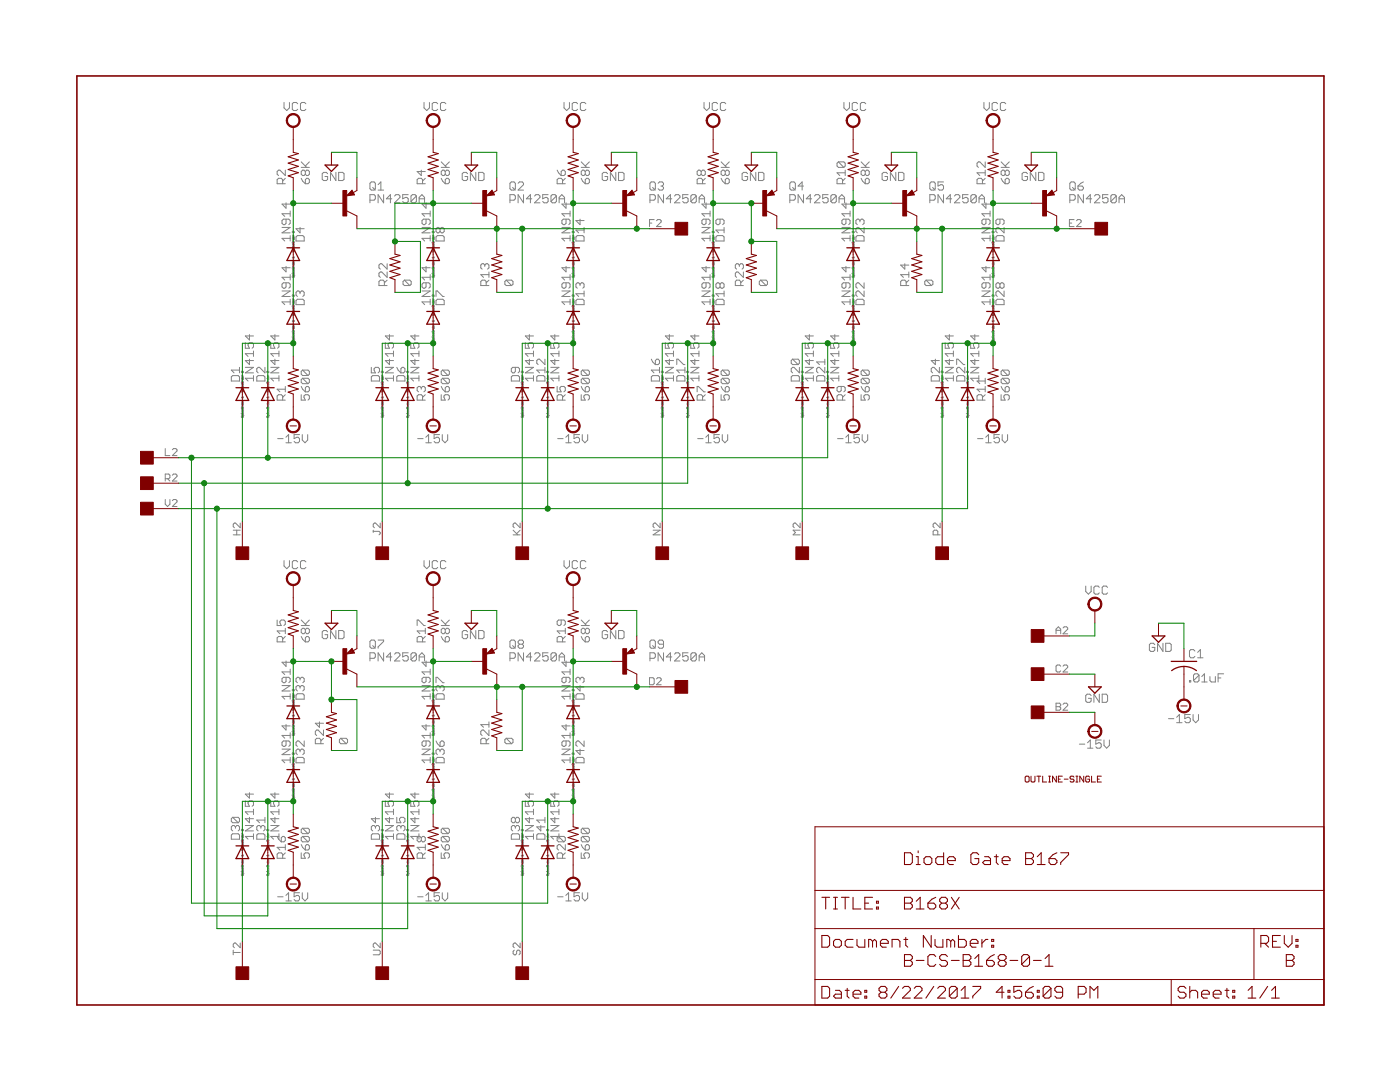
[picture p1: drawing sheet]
<svg xmlns="http://www.w3.org/2000/svg" width="279mm" height="216mm" viewBox="0 0 279 216" stroke-linecap="round" stroke-linejoin="round" font-family="sans-serif">
<g fill="none" stroke="#808080" stroke-width=".2">
<path d="M56.4 36.7v-.8l-.3-.3h-.5l-.3 .3v.8h1.6M56.7 20.4v1.1l.5 .6 .6-.6v-1.1M56.9 34v1l-1-1h-.3l-.3 .2v.6l.3 .2M56.9 35.6l-.5 .5M59.4 20.7l-.3-.3h-.5l-.3 .3v1.1l.3 .3h.5l.3-.3M60.1 35.6l.3 .5 .5 .6M60.1 33.4h1.6M60.1 32.3l1.1 1.1M60.9 34.2l.3-.2h.3l.2 .2v.6l-.2 .2h-.3l-.3-.2M60.9 34.2l-.2-.2h-.3l-.3 .2v.6l.3 .2h.3l.2-.2M60.9 34.2v.6M61 20.7l-.2-.3h-.6l-.2 .3v1.1l.2 .3h.6l.2-.3"/>
<path d="M61.2 35.6h.3l.2 .3v.5l-.2 .3h-.6v-.8zM61.7 32.3l-.8 .8M65.4 34.7l-.3-.3h-.5l-.3 .3v1.1l.3 .2h.5l.3-.2v-.6h-.5M67 34.4v1.6l-1-1.6v1.6M67.6 34.4h.8l.3 .3v1.1l-.3 .2h-.8zM73.8 39.9h.9l.2-.2v-.6l-.2-.3h-.9v1.7M74.1 36.3h.6l.2 .3v1.1l-.2 .2h-.6l-.3-.2v-1.1zM74.4 37.4l.5 .5M75.5 37.9h1.1M75.5 36.9l.5-.6v1.6M76.6 38.8v1.7l-1.1-1.7v1.7M78.2 39.7h-1.1l.8-.9v1.7"/>
<path d="M78.7 39.1l.3-.3h.6l.2 .3v.3l-1.1 1.1h1.1M81.5 38.8h-1.1v.9l.8-.3 .3 .3v.5l-.3 .3h-.6l-.2-.3M83.1 39.1l-.3-.3h-.5l-.3 .3v1.1M83.1 39.1v1.1l-.3 .3h-.5l-.3-.3M83.1 39.1l-1.1 1.1M83.7 39.7h1M84.1 34v1l-.9-.8h1.7M84.3 36.7v-.8l-.2-.3h-.6l-.3 .3v.8h1.7M84.6 20.4v1.1l.6 .6 .5-.6v-1.1M84.9 35.6l-.6 .5M87.4 20.7l-.3-.3h-.6l-.2 .3v1.1l.2 .3h.6l.3-.3M88.1 33.4h1.6"/>
<path d="M88.1 35.6l.2 .5 .6 .6M88.1 32.3l1 1.1M88.9 34.2l.2-.2h.3l.3 .2v.6l-.3 .2h-.3l-.2-.2M88.9 35.9l.2-.3h.3l.3 .3v.5l-.3 .3h-.5zM88.9 34.2l-.3-.2h-.3l-.2 .2v.6l.2 .2h.3l.3-.2M88.9 34.2v.6M89 20.7l-.3-.3h-.5l-.3 .3v1.1l.3 .3h.5l.3-.3M89.7 32.3l-.8 .8M93.3 34.7l-.3-.3h-.5l-.3 .3v1.1l.3 .2h.5l.3-.2v-.6h-.5M95 34.4v1.6l-1.1-1.6v1.6M95.5 34.4h.8l.3 .3v1.1l-.3 .2h-.8zM101.8 36.6l.2-.3h.6l.2 .3v1.1l-.2 .2h-.6l-.2-.2z"/>
<path d="M101.8 39.9h.8l.2-.2v-.6l-.2-.3h-.8v1.7M102.3 37.4l.5 .5M103.4 36.6l.3-.3h.5l.3 .3v.3l-1.1 1h1.1M104.5 38.8v1.7l-1.1-1.7v1.7M106.1 39.7h-1l.8-.9v1.7M106.7 39.1l.3-.3h.5l.3 .3v.3l-1.1 1.1h1.1M109.4 38.8h-1.1v.9l.6-.3h.2l.3 .3v.5l-.3 .3h-.5l-.3-.3M111 39.1l-.2-.3h-.6l-.2 .3v1.1M111 39.1v1.1l-.2 .3h-.6l-.2-.3M111 39.1l-1 1.1M111.2 34l.8 1M111.6 39.7h1.1"/>
<path d="M112 34.2l.3-.2h.2l.3 .2v.6l-.3 .2h-.5zM112.3 36.7v-.8l-.3-.3h-.5l-.3 .3v.8h1.6M112.6 20.4v1.1l.5 .6 .5-.6v-1.1M112.8 35.6l-.5 .5M115.3 20.7l-.3-.3h-.5l-.3 .3v1.1l.3 .3h.5l.3-.3M116 33.4h1.6M116 35.6l.2 .5 .6 .6M116 32.3l1.1 1.1M116.8 34.2l.3-.2h.2l.3 .2v.6l-.3 .2h-.2l-.3-.2M116.8 34.2l-.3-.2h-.3l-.2 .2v.6l.2 .2h.3l.3-.2M116.8 35.9l.3-.3h.2l.3 .3v.5l-.3 .3h-.5zM116.8 34.2v.6"/>
<path d="M116.9 20.7l-.3-.3h-.5l-.3 .3v1.1l.3 .3h.5l.3-.3M117.6 32.3l-.8 .8M121.3 34.7l-.3-.3h-.6l-.2 .3v1.1l.2 .2h.6l.3-.2v-.6h-.6M122.9 34.4v1.6l-1.1-1.6v1.6M123.4 34.4h.9l.2 .3v1.1l-.2 .2h-.9zM129.7 39.9h.8l.3-.2v-.6l-.3-.3h-.8v1.7M130 36.3h.5l.3 .3v1.1l-.3 .2h-.5l-.3-.2v-1.1zM130.2 37.4l.6 .5M131.3 36.6l.3-.3h.5l.3 .3v.3l-.3 .2M131.9 37.1h.2M132.1 37.1l.3 .3v.3l-.3 .2h-.5l-.3-.2M132.4 38.8v1.7l-1.1-1.7v1.7"/>
<path d="M134.1 39.7h-1.1l.8-.9v1.7M134.6 39.1l.3-.3h.5l.3 .3v.3l-1.1 1.1h1.1M137.3 38.8h-1.1v.9l.6-.3h.3l.2 .3v.5l-.2 .3h-.6l-.3-.3M139 39.1l-.3-.3h-.5l-.3 .3v1.1M139 39.1v1.1l-.3 .3h-.5l-.3-.3M139 39.1l-1.1 1.1M139.5 39.7h1.1M139.9 34.2l-.2-.2h-.3l-.3 .2v.6l.3 .2h.3l.2-.2M139.9 34.2l.3-.2h.3l.3 .2v.6l-.3 .2h-.3l-.3-.2M139.9 34.2v.6M140.2 36.7v-.8l-.3-.3h-.5l-.3 .3v.8h1.7M140.5 20.4v1.1l.5 .6 .6-.6v-1.1"/>
<path d="M140.8 35.6l-.6 .5M143.2 20.7l-.3-.3h-.5l-.3 .3v1.1l.3 .3h.5l.3-.3M143.9 33.4h1.6M143.9 35.6l.3 .5 .5 .6M143.9 32.3l1.1 1.1M144.7 34.2l.3-.2h.3l.2 .2v.6l-.2 .2h-.3l-.3-.2M144.7 34.2l-.2-.2h-.3l-.3 .2v.6l.3 .2h.3l.2-.2M144.7 34.2v.6M144.8 20.7l-.2-.3h-.6l-.2 .3v1.1l.2 .3h.6l.2-.3M145 35.6h.3l.2 .3v.5l-.2 .3h-.6v-.8zM145.5 32.3l-.8 .8M149.2 34.7l-.3-.3h-.5l-.3 .3v1.1l.3 .2h.5l.3-.2v-.6h-.5"/>
<path d="M150.8 34.4v1.6l-1-1.6v1.6M151.4 34.4h.8l.3 .3v1.1l-.3 .2h-.8zM157.6 39.9h.9l.2-.2v-.6l-.2-.3h-.9v1.7M157.9 36.3h.6l.2 .3v1.1l-.2 .2h-.6l-.3-.2v-1.1zM158.2 37.4l.5 .5M160.4 37.1h-1.1l.8-.8v1.6M160.4 38.8v1.7l-1.1-1.7v1.7M162 39.7h-1.1l.8-.9v1.7M162.5 39.1l.3-.3h.6l.2 .3v.3l-1.1 1.1h1.1M165.3 38.8h-1.1v.9l.5-.3h.3l.3 .3v.5l-.3 .3h-.6l-.2-.3M166.9 39.1l-.3-.3h-.5l-.3 .3v1.1M166.9 39.1v1.1l-.3 .3h-.5l-.3-.3"/>
<path d="M166.9 39.1l-1.1 1.1M167.3 32.3h1.1l.3 .3v.5l-.3 .3M167.3 32.3l-.3 .3v.5l.3 .3h1.1M167.3 32.3l1.1 1.1M167.4 39.7h1.2M168.1 36.7v-.8l-.2-.3h-.6l-.3 .3v.8h1.7M168.4 20.4v1.1l.6 .6 .5-.6v-1.1M168.7 34v1M168.7 35.6l-.6 .5M168.7 34.5h-1.7l.6 .5M171.2 20.7l-.3-.3h-.6l-.2 .3v1.1l.2 .3h.6l.3-.3M171.9 33.4h1.6"/>
<path d="M171.9 35.6l.2 .5 .6 .6M171.9 32.3l1 1.1M172.7 34.2l.2-.2h.3l.3 .2v.6l-.3 .2h-.3l-.2-.2M172.7 34.2l-.3-.2h-.3l-.2 .2v.6l.2 .2h.3l.3-.2M172.7 34.2v.6M172.8 20.7l-.3-.3h-.5l-.3 .3v1.1l.3 .3h.5l.3-.3M172.9 35.6h.3l.3 .3v.5l-.3 .3h-.5v-.8zM173.5 32.3l-.8 .8M177.1 34.7l-.2-.3h-.6l-.3 .3v1.1l.3 .2h.6l.2-.2v-.6h-.5M178.8 34.4v1.6l-1.1-1.6v1.6M179.3 34.4h.8l.3 .3v1.1l-.3 .2h-.8zM185.6 39.9h.8l.2-.2v-.6l-.2-.3h-.8v1.7"/>
<path d="M185.8 36.3h.6l.2 .3v1.1l-.2 .2h-.6l-.2-.2v-1.1zM186.1 37.4l.5 .5M188.3 36.3h-1.1v.8l.8-.2 .3 .2v.6l-.3 .2h-.5l-.3-.2M188.3 38.8v1.7l-1.1-1.7v1.7M189.9 39.7h-1.1l.9-.9v1.7M190.5 39.1l.3-.3h.5l.3 .3v.3l-1.1 1.1h1.1M193.2 38.8h-1.1v.9l.8-.3 .3 .3v.5l-.3 .3h-.5l-.3-.3M194.8 39.1l-.2-.3h-.6l-.2 .3v1.1M194.8 39.1v1.1l-.2 .3h-.6l-.2-.3M194.8 39.1l-1 1.1M195.4 39.7h1.1M196.1 36.7v-.8l-.3-.3h-.5l-.3 .3v.8h1.6"/>
<path d="M196.4 20.4v1.1l.5 .6 .5-.6v-1.1M196.6 34.5h-1.6l.5 .5M196.6 32.3v1.1l-1.1-1.1h-.2l-.3 .3v.5l.3 .3M196.6 34v1M196.6 35.6l-.5 .5M199.1 20.7l-.3-.3h-.5l-.3 .3v1.1l.3 .3h.5l.3-.3M199.8 33.4h1.6M199.8 35.6l.3 .5 .5 .6M199.8 32.3l1.1 1.1M200.6 34.2l.3-.2h.2l.3 .2v.6l-.3 .2h-.2l-.3-.2M200.6 34.2l-.3-.2h-.2l-.3 .2v.6l.3 .2h.2l.3-.2M200.6 35.9l.3-.3h.2l.3 .3v.5l-.3 .3h-.5z"/>
<path d="M200.6 34.2v.6M200.7 20.7l-.3-.3h-.5l-.3 .3v1.1l.3 .3h.5l.3-.3M201.4 32.3l-.8 .8M205.1 34.7l-.3-.3h-.5l-.3 .3v1.1l.3 .2h.5l.3-.2v-.6h-.6M206.7 34.4v1.6l-1.1-1.6v1.6M207.3 34.4h.8l.2 .3v1.1l-.2 .2h-.8zM213.5 39.9h.8l.3-.2v-.6l-.3-.3h-.8v1.7M213.8 36.3h.5l.3 .3v1.1l-.3 .2h-.5l-.3-.2v-1.1zM214 37.4l.6 .5M215.1 37.1h.9l.2 .3v.3l-.2 .2h-.6l-.3-.2zM216.2 36.3l-.5 .3-.6 .5M216.2 38.8v1.7l-1.1-1.7v1.7"/>
<path d="M217.9 39.7h-1.1l.8-.9v1.7M218.4 39.1l.3-.3h.5l.3 .3v.3l-1.1 1.1h1.1M221.1 38.8h-1.1v.9l.6-.3h.3l.2 .3v.5l-.2 .3h-.6l-.3-.3M222.8 39.1l-.3-.3h-.5l-.3 .3v1.1M222.8 39.1v1.1l-.3 .3h-.5l-.3-.3M222.8 39.1l-1.1 1.1M223.3 39.7h1.1M56.3 58.1h1.6l-1.6 1.1h1.6M56.3 45.4h1.6l-1.6 1.1h1.6M57.1 56.4v.9l-.3 .2h-.2l-.3-.2v-.6l.3-.3h1l.3 .3v.6l-.3 .2M57.1 43.7v.9l-.3 .2h-.2l-.3-.2v-.6l.3-.3h1l.3 .3v.6l-.3 .2M57.1 40.5v1.1l-.8-.9h1.6"/>
<path d="M57.1 53.1v1.2l-.8-.9h1.6M57.9 55.3h-1.6l.5 .6M57.9 42.1v1.1M57.9 47v1.1M57.9 54.8v1.1M57.9 59.7v1.1M57.9 47.6h-1.6l.5 .5M57.9 42.7h-1.6l.5 .5M58.3 54.5h.1M58.3 49.5h.1M58.3 47.6h.4v.2h-.2v-.2M58.3 52.7h.4v.2h-.2v-.2"/>
<path d="M58.4 48.3h.3v.2h-.3zM58.4 50v.3l.2-.3 .1 .1v.2M58.4 53.4h.3v.2h-.3zM58.4 55.1v.3l.2-.3 .1 .1v.2M58.5 49v.3l.2-.1v-.2M58.5 54.1v.3l.2-.1v-.2M58.5 46.9l.1 .2M58.5 48l.1 .2M58.5 52l.1 .2M58.5 53l.1 .2M58.5 59.6l.1 .2M58.5 59.8h.2"/>
<path d="M58.5 53.2h.2M58.5 52.2h.2M58.5 48.2h.2M58.5 47.1h.2M58.7 46.2v.2l-.2-.2h-.2l.1 .2M58.7 58.9v.2l-.2-.2h-.2l.1 .2M58.7 47.3v.2l-.2-.2 .1-.1v.3M58.7 48.7v.2l-.2-.2h.1v.2M58.7 49.4v.1M58.7 49.9v-.2h-.2v.2h.3M58.7 51.2v.3M58.7 52.4v.2l-.2-.2 .1-.1v.3"/>
<path d="M58.7 53.8v.2l-.2-.2 .1-.1v.3M58.7 54.5v.1M58.7 55v-.2l-.2-.1v.3h.3M58.7 60v.2l-.2-.2 .1-.1v.3M58.7 49.5h-.2M58.7 54.5l-.2 .1M58.7 51.4h-.4l.2 .1M59.1 60l.3-.3h1l.3 .3v.8h-1.6zM59.1 47.3l.3-.3h1l.3 .3v.8h-1.6zM59.9 58.3l-.3-.2h-.2l-.3 .2v.6l.3 .3M59.9 58.3l.3-.2h.2l.3 .2v.6l-.3 .3M59.9 45.4v1.1l-.8-.9h1.6"/>
<path d="M59.9 58.3v.3M76.7 57v-.8l-.2-.3h-.6l-.3 .3v.8h1.7M77.3 52.6v1.1l-1.1-1.1h-.3l-.3 .3v.5l.3 .3M77.3 54.3v1.1l-1.1-1.1h-.3l-.3 .2v.6l.3 .3M77.3 55.9l-.6 .5M80.7 55.9l1.1 1.1M80.7 55.9h1.1l.3 .3v.5l-.3 .3M80.7 55.9l-.3 .3v.5l.3 .3h1.1M83.7 40.5v-1.1l.5-.6 .5 .6v1.1M84.2 58.1h1.7l-1.7 1.1h1.7M84.2 45.4h1.7l-1.7 1.1h1.7M85 43.7v.9l-.2 .2h-.3l-.3-.2v-.6l.3-.3h1.1l.3 .3v.6l-.3 .2"/>
<path d="M85 56.4v.9l-.2 .2h-.3l-.3-.2v-.6l.3-.3h1.1l.3 .3v.6l-.3 .2M85 53.1v1.2l-.8-.9h1.7M85 40.5v1.1l-.8-.9h1.7M85.9 55.3h-1.7l.6 .6M85.9 47.6h-1.7l.6 .5M85.9 42.7h-1.7l.6 .5M85.9 42.1v1.1M85.9 47v1.1M85.9 54.8v1.1M85.9 59.7v1.1M86.2 54.5h.1M86.2 49.5h.1"/>
<path d="M86.3 48.3h.3v.2h-.3zM86.3 47.6h.3v.2h-.2v-.2M86.3 53.4h.3v.2h-.3zM86.3 52.7h.3v.2h-.2v-.2M86.3 50v.2l.1 .1 .2-.3v.3M86.3 55.1v.2l.1 .1 .2-.3v.3M86.4 59.8h.2M86.4 54.1v.3l.2-.1v-.2M86.4 53.2h.2M86.4 52.2h.2M86.4 49v.3l.2-.1v-.2M86.4 48.2h.2"/>
<path d="M86.4 47.1h.2M86.4 46.9l.1 .2M86.4 48l.1 .2M86.4 52l.1 .2M86.4 53l.1 .2M86.4 59.6l.1 .2M86.6 49.9v-.2h-.2v.2h.4M86.6 48.7v.2l-.2-.2h.1v.2M86.6 47.3v.2l-.2-.2 .1-.1v.3M86.6 60v.2l-.2-.2 .1-.1v.3M86.6 58.9v.2l-.2-.2h-.1v.2M86.6 55v-.3l-.2 .1v.2h.4"/>
<path d="M86.6 54.5l-.2 .1M86.6 53.8v.2l-.2-.2 .1-.1v.3M86.6 52.4v.2l-.2-.2 .1-.1v.3M86.6 51.4h-.3l.1 .1M86.6 49.5h-.2M86.6 46.2v.2l-.2-.2h-.1v.2M86.6 49.4v.1M86.6 51.2v.3M86.6 54.5v.1M87 59.2v-1.1h.3l1.1 1.1h.2M87 60l.3-.3h1.1l.2 .3v.8h-1.6zM87 47.3l.3-.3h1.1l.2 .3v.8h-1.6z"/>
<path d="M87.8 45.6l-.3-.2h-.2l-.3 .2v.6l.3 .3h.2l.3-.3M87.8 45.6l.3-.2h.3l.2 .2v.6l-.2 .3h-.3l-.3-.3M87.8 45.6v.6M96.8 52.9l-.3-.3h-.3l-.3 .3v.5l.3 .3M96.8 52.9l.2-.3h.3l.3 .3v.5l-.3 .3M96.8 52.9v.3M97 57v-.8l-.2-.3h-.6l-.3 .3v.8h1.7M97.6 55.9l-.6 .5M97.6 54.8h-1.7l.6 .6M97.6 54.3v1.1M101 55.9l-.2 .3v.5l.2 .3h1.1M101 55.9h1.1l.3 .3v.5l-.3 .3"/>
<path d="M101 55.9l1.1 1.1M111.6 40.5v-1.1l.5-.6 .6 .6v1.1M112.1 58.1h1.7l-1.7 1.1h1.7M112.1 45.4h1.7l-1.7 1.1h1.7M113 56.4v.9l-.3 .2h-.3l-.3-.2v-.6l.3-.3h1.1l.3 .3v.6l-.3 .2M113 53.1v1.2l-.9-.9h1.7M113 43.7v.9l-.3 .2h-.3l-.3-.2v-.6l.3-.3h1.1l.3 .3v.6l-.3 .2M113 40.5v1.1l-.9-.9h1.7M113.8 55.3h-1.7l.6 .6M113.8 47.6h-1.7l.6 .5M113.8 42.7h-1.7l.6 .5M113.8 42.1v1.1"/>
<path d="M113.8 47v1.1M113.8 54.8v1.1M113.8 59.7v1.1M114.1 54.5h.1M114.1 49.5h.1M114.2 53.4h.3l.1 .2h-.3zM114.2 52.7h.4v.2h-.2l-.1-.2M114.2 48.3h.3l.1 .2h-.3zM114.2 47.6h.4v.2h-.2l-.1-.2M114.3 55.1l-.1 .2 .1 .1 .2-.3v.3M114.3 50l-.1 .2 .1 .1 .2-.3v.3M114.3 59.8h.3"/>
<path d="M114.3 54.1l.1 .3 .2-.1v-.2M114.3 53.2h.3M114.3 52.2h.3M114.3 49l.1 .3 .2-.1v-.2M114.3 48.2h.3M114.3 47.1h.3M114.3 46.9l.1 .2M114.3 48l.1 .2M114.3 52l.1 .2M114.3 53l.1 .2M114.3 59.6l.1 .2M114.6 60l-.1 .2-.2-.2 .1-.1v.3"/>
<path d="M114.6 58.9v.2l-.3-.2h-.1l.1 .2M114.6 55l-.1-.3-.2 .1v.2h.4M114.6 54.5l-.3 .1M114.6 53.8l-.1 .2-.2-.2 .1-.1v.3M114.6 52.4l-.1 .2-.2-.2 .1-.1v.3M114.6 51.4h-.4l.1 .1M114.6 49.9l-.1-.2h-.2v.2h.4M114.6 49.5h-.3M114.6 48.7l-.1 .2-.2-.2h.1v.2M114.6 47.3l-.1 .2-.2-.2 .1-.1v.3M114.6 46.2v.2l-.3-.2h-.1l.1 .2M114.6 49.4v.1"/>
<path d="M114.6 51.2v.3M114.6 54.5v.1M114.9 60l.3-.3h1.1l.3 .3v.8h-1.7zM114.9 47.3l.3-.3h1.1l.3 .3v.8h-1.7zM115.8 56.7l-.3-.3h-.3l-.3 .3v.6l.3 .2M115.8 56.7l.2-.3h.3l.3 .3v.6l-.3 .2M115.8 43.7v1.1l-.9-.8h1.7M115.8 56.7v.3M116.6 58.6h-1.7l.6 .6M116.6 45.4v1.1M116.6 58.1v1.1M116.6 45.9h-1.7l.6 .6"/>
<path d="M129.6 44.5h.5M130.6 43.8h-1v1.4M131 44l.3-.2h.4l.3 .2v.3l-1 .9h1M139.5 40.5v-1.1l.6-.6 .5 .6v1.1M140.1 58.1h1.6l-1.6 1.1h1.6M140.1 45.4h1.6l-1.6 1.1h1.6M140.9 43.7v.9l-.3 .2h-.2l-.3-.2v-.6l.3-.3h1l.3 .3v.6l-.3 .2M140.9 56.4v.9l-.3 .2h-.2l-.3-.2v-.6l.3-.3h1l.3 .3v.6l-.3 .2M140.9 53.1v1.2l-.8-.9h1.6M140.9 40.5v1.1l-.8-.9h1.6M141.7 55.3h-1.6l.5 .6M141.7 47.6h-1.6l.5 .5"/>
<path d="M141.7 42.7h-1.6l.5 .5M141.7 42.1v1.1M141.7 47v1.1M141.7 54.8v1.1M141.7 59.7v1.1M142.1 54.5h.1M142.1 49.5h.1M142.1 53.4h.4v.2h-.3zM142.1 52.7h.4v.2h-.2v-.2M142.1 48.3h.4v.2h-.3zM142.1 47.6h.4v.2h-.2v-.2M142.2 55.1l-.1 .2 .2 .1 .2-.3v.3"/>
<path d="M142.2 50l-.1 .2 .2 .1 .2-.3v.3M142.3 59.8h.2M142.3 54.1v.3l.2-.1v-.2M142.3 53.2h.2M142.3 52.2h.2M142.3 49v.3l.2-.1v-.2M142.3 48.2h.2M142.3 47.1h.2M142.3 46.9l.1 .2M142.3 48l.1 .2M142.3 52l.1 .2M142.3 53l.1 .2"/>
<path d="M142.3 59.6l.1 .2M142.5 60v.2l-.2-.2 .1-.1v.3M142.5 58.9v.2l-.2-.2h-.2l.1 .2M142.5 55v-.2l-.2-.1v.3h.3M142.5 54.5l-.2 .1M142.5 53.8v.2l-.2-.2 .1-.1v.3M142.5 52.4v.2l-.2-.2 .1-.1v.3M142.5 51.4h-.4l.2 .1M142.5 49.9v-.2h-.2v.2h.3M142.5 49.5h-.2M142.5 48.7v.2l-.2-.2h.1v.2M142.5 47.3v.2l-.2-.2 .1-.1v.3"/>
<path d="M142.5 46.2v.2l-.2-.2h-.2l.1 .2M142.5 49.4v.1M142.5 51.2v.3M142.5 54.5v.1M142.9 60l.3-.3h1l.3 .3v.8h-1.6zM142.9 47.3l.3-.3h1l.3 .3v.8h-1.6zM143.7 43.7v.9l-.3 .2h-.2l-.3-.2v-.6l.3-.3h1l.3 .3v.6l-.3 .2M143.7 56.7l-.3-.3h-.2l-.3 .3v.6l.3 .2h.2l.3-.2M143.7 56.7l.3-.3h.2l.3 .3v.6l-.3 .2h-.2l-.3-.2M143.7 56.7v.6M144.5 58.6h-1.6l.5 .6M144.5 45.9h-1.6l.5 .6"/>
<path d="M144.5 45.4v1.1M144.5 58.1v1.1M147.6 52.9l-.3-.3h-.3l-.3 .3v.5l.3 .3M147.6 52.9l.2-.3h.3l.3 .3v.5l-.3 .3M147.6 52.9v.3M147.8 57v-.8l-.2-.3h-.6l-.3 .3v.8h1.7M148.4 54.3v1.1l-1.1-1.1h-.3l-.3 .2v.6l.3 .3M148.4 55.9l-.6 .5M151.8 55.9l-.3 .3v.5l.3 .3h1.1M151.8 55.9h1.1l.3 .3v.5l-.3 .3M151.8 55.9l1.1 1.1M167.4 40.5v-1.1l.6-.6 .6 .6v1.1"/>
<path d="M168 58.1h1.7l-1.7 1.1h1.7M168 45.4h1.7l-1.7 1.1h1.7M168.8 43.7v.9l-.2 .2h-.3l-.3-.2v-.6l.3-.3h1.1l.3 .3v.6l-.3 .2M168.8 56.4v.9l-.2 .2h-.3l-.3-.2v-.6l.3-.3h1.1l.3 .3v.6l-.3 .2M168.8 53.1v1.2l-.8-.9h1.7M168.8 40.5v1.1l-.8-.9h1.7M169.7 55.3h-1.7l.6 .6M169.7 47.6h-1.7l.6 .5M169.7 42.7h-1.7l.6 .5M169.7 42.1v1.1M169.7 47v1.1M169.7 54.8v1.1"/>
<path d="M169.7 59.7v1.1M170 54.5h.1M170 49.5h.1M170.1 52.7h.4l-.1 .2h-.2v-.2M170.1 47.6h.4l-.1 .2h-.2v-.2M170.1 55.1v.3l.2-.3 .2 .1-.1 .2M170.1 53.4h.3l.1 .2h-.4zM170.1 50v.3l.2-.3 .2 .1-.1 .2M170.1 48.3h.3l.1 .2h-.4zM170.2 59.8h.3M170.2 54.1l.1 .3 .2-.1v-.2M170.2 53.2h.3"/>
<path d="M170.2 52.2h.3M170.2 49l.1 .3 .2-.1v-.2M170.2 48.2h.3M170.2 47.1h.3M170.2 46.9l.1 .2M170.2 48l.1 .2M170.2 52l.1 .2M170.2 53l.1 .2M170.2 59.6l.1 .2M170.5 60l-.1 .2-.2-.2 .1-.1v.3M170.5 58.9v.2l-.3-.2h-.1v.2M170.5 55v-.2l-.2-.1-.1 .3h.4"/>
<path d="M170.5 54.5l-.3 .1M170.5 53.8l-.1 .2-.2-.2 .1-.1v.3M170.5 52.4l-.1 .2-.2-.2 .1-.1v.3M170.5 51.4h-.4l.1 .1M170.5 49.9v-.2h-.2l-.1 .2h.4M170.5 49.5h-.3M170.5 48.7l-.1 .2-.2-.2h.1v.2M170.5 47.3l-.1 .2-.2-.2 .1-.1v.3M170.5 46.2v.2l-.3-.2h-.1v.2M170.5 49.4v.1M170.5 51.2v.3M170.5 54.5v.1"/>
<path d="M171.1 47h1.1l.2 .3v.8h-1.6v-.8zM171.1 59.7h1.1l.2 .3v.8h-1.6v-.8zM171.6 44l-.2-.3h-.3l-.3 .3v.6l.3 .2M171.6 44l.3-.3h.3l.2 .3v.6l-.2 .2M171.6 44v.3M172.4 58.1v1.1l-1-1.1h-.3l-.3 .2v.6l.3 .3M172.4 56.4v1.1l-1-1.1h-.3l-.3 .3v.6l.3 .2M172.4 45.4v1.1l-1-1.1h-.3l-.3 .2v.6l.3 .3M180.6 52.6v1.1l-.9-.8h1.7M180.8 57v-.8l-.2-.3h-.6l-.3 .3v.8h1.7M181.4 54.8h-1.7l.6 .6M181.4 55.9l-.6 .5"/>
<path d="M181.4 54.3v1.1M184.8 55.9l-.2 .3v.5l.2 .3h1.1M184.8 55.9h1.1l.3 .3v.5l-.3 .3M184.8 55.9l1.1 1.1M195.4 40.5v-1.1l.5-.6 .6 .6v1.1M196 58.1h1.6l-1.6 1.1h1.6M196 45.4h1.6l-1.6 1.1h1.6M196.8 43.7v.9l-.3 .2h-.3l-.2-.2v-.6l.2-.3h1.1l.3 .3v.6l-.3 .2M196.8 56.4v.9l-.3 .2h-.3l-.2-.2v-.6l.2-.3h1.1l.3 .3v.6l-.3 .2M196.8 53.1v1.2l-.8-.9h1.6M196.8 40.5v1.1l-.8-.9h1.6M197.6 55.3h-1.6l.5 .6"/>
<path d="M197.6 47.6h-1.6l.5 .5M197.6 42.7h-1.6l.5 .5M197.6 42.1v1.1M197.6 47v1.1M197.6 54.8v1.1M197.6 59.7v1.1M197.9 54.5h.1M197.9 49.5h.1M198 52.7h.4l-.1 .2h-.2v-.2M198 47.6h.4l-.1 .2h-.2v-.2M198.1 55.1v.3l.1-.3 .2 .1-.1 .2M198.1 53.4h.2l.1 .2h-.3z"/>
<path d="M198.1 50v.3l.1-.3 .2 .1-.1 .2M198.1 48.3h.2l.1 .2h-.3zM198.1 59.8h.3M198.1 54.1l.1 .3 .2-.1v-.2M198.1 53.2h.3M198.1 52.2h.3M198.1 49l.1 .3 .2-.1v-.2M198.1 48.2h.3M198.1 47.1h.3M198.1 46.9l.1 .2M198.1 48l.1 .2M198.1 52l.1 .2"/>
<path d="M198.1 53l.1 .2M198.1 59.6l.1 .2M198.4 60l-.1 .2-.2-.2 .1-.1v.3M198.4 58.9v.2l-.3-.2h-.1l.1 .2M198.4 55v-.2l-.2-.1-.1 .3h.4M198.4 54.5l-.3 .1M198.4 53.8l-.1 .2-.2-.2 .1-.1v.3M198.4 52.4l-.1 .2-.2-.2 .1-.1v.3M198.4 51.4h-.4l.1 .1M198.4 49.9v-.2h-.2l-.1 .2h.4M198.4 49.5h-.3M198.4 48.7l-.1 .2-.2-.2h.1v.2"/>
<path d="M198.4 47.3l-.1 .2-.2-.2 .1-.1v.3M198.4 46.2v.2l-.3-.2h-.1l.1 .2M198.4 49.4v.1M198.4 51.2v.3M198.4 54.5v.1M199 47h1.1l.3 .3v.8h-1.6v-.8zM199 59.7h1.1l.3 .3v.8h-1.6v-.8zM199.6 43.7v.9l-.3 .2h-.3l-.2-.2v-.6l.2-.3h1.1l.3 .3v.6l-.3 .2M199.6 56.7l-.3-.3h-.3l-.2 .3v.6l.2 .2h.3l.3-.2M199.6 56.7l.2-.3h.3l.3 .3v.6l-.3 .2h-.3l-.2-.2M199.6 56.7v.6M200.4 58.1v1.1l-1.1-1.1h-.3l-.2 .2v.6l.2 .3"/>
<path d="M200.4 45.4v1.1l-1.1-1.1h-.3l-.2 .2v.6l.2 .3M213.4 44.5h.5M214.4 43.8h-1v1.4h1M214.8 44l.3-.2h.4l.3 .2v.3l-1 .9h1M223.3 40.5v-1.1l.6-.6 .5 .6v1.1M46.2 75.2l.2-.2h1.1l.3 .2v.8h-1.6zM47.8 73.9h-1.6l.5 .5M47.8 73.3v1.1M48.1 77.4h.1M48.2 75.5h.4v.2l-.2 .1-.1-.3M48.2 76.2h.3l.1 .2-.4 .1zM48.2 78v.2l.2-.2h.2l-.1 .2"/>
<path d="M48.3 77l.1 .2h.2v-.2M48.3 74.8l.1 .2M48.3 75.9l.1 .2M48.3 79.9l.1 .2M48.3 76.1h.3M48.3 75h.3M48.6 74.1v.2l-.3-.2h-.1v.2M48.6 75.2l-.1 .2-.2-.2 .1-.1v.3M48.6 76.6l-.1 .2-.2-.2h.1v.2M48.6 77.3v.2M48.6 77.8v-.2h-.2l-.1 .2h.4M48.6 79.2v.2"/>
<path d="M48.6 77.4l-.3 .1M48.6 79.3h-.4l.1 .1M49 68.4v1.1h.8l-.3-.6v-.2l.3-.3h.5l.3 .3v.5l-.3 .3M49 73.3h1.6l-1.6 1.1h1.6M49.8 66.8v1l-.8-.8h1.6M49.8 71.7v1l-.8-.8h1.6M50.6 75.5h-1.6l.5 .5M50.6 70v1.1M50.6 75v1M50.6 70.6h-1.6l.5 .5M51.2 75.2l.3-.2h1.1l.3 .2v.8h-1.7zM52.9 73.3v1.1l-1.1-1.1h-.3l-.3 .3v.5l.3 .3"/>
<path d="M53.2 77.4h.1M53.3 76.3l.3-.1v.2l-.3 .1zM53.3 75.5h.3v.2l-.2 .1v-.3M53.3 78v.2l.2-.2h.1v.2M53.4 77v.2h.2v-.2M53.4 76.1h.2M53.4 75h.2M53.4 79.9l.1 .2M53.4 74.8l.1 .2M53.4 75.9l.1 .2M53.6 77.8v-.2h-.2v.2h.4M53.6 76.6v.2l-.2-.2h.1v.2"/>
<path d="M53.6 75.2v.2l-.2-.2 .1-.1v.3M53.6 79.3h-.3l.1 .1M53.6 77.4l-.2 .1M53.6 74.1v.2l-.2-.2h-.1v.2M53.6 77.3v.2M53.6 79.2v.2M54 73.3h1.7l-1.7 1.1h1.7M54 68.4v1.1h.9l-.3-.6v-.2l.3-.3h.5l.3 .3v.5l-.3 .3M54.9 66.8v1l-.9-.8h1.7M54.9 71.7v1l-.9-.8h1.7M55.7 75.5h-1.7l.6 .5M55.7 70.6h-1.7l.6 .5"/>
<path d="M55.7 70v1.1M55.7 75v1M56.4 79.8v-.8l-.3-.2h-.5l-.3 .2v.8h1.6M56.9 78.8l-.5 .5M56.9 77.7h-1.6l.6 .5M56.9 77.1v1.1M57.9 60.2h-1.6l.5 .6M58.3 67.2h.1M58.3 62.2h.1M58.3 66.1h.4v.2h-.3zM58.3 65.4h.4v.2h-.2v-.2M58.3 60.3h.4v.2h-.2v-.2"/>
<path d="M58.4 67.8v.3l.2-.3 .1 .1v.2M58.4 61h.3v.2h-.3zM58.4 62.7v.3l.2-.3 .1 .1v.2M58.5 66.8v.3l.2-.1v-.2M58.5 61.7v.3l.2-.1v-.2M58.5 60.7l.1 .2M58.5 64.7l.1 .2M58.5 65.7l.1 .2M58.5 65.9h.2M58.5 64.9h.2M58.5 60.9h.2M58.7 67.7v-.2l-.2-.1v.3h.3"/>
<path d="M58.7 66.5v.2l-.2-.2 .1-.1v.3M58.7 65.1v.2l-.2-.2 .1-.1v.3M58.7 61.4v.2l-.2-.2 .1-.1v.3M58.7 62.1v.1M58.7 62.6v-.2h-.2v.2h.3M58.7 63.9v.3M58.7 67.2v.1M58.7 62.2h-.2M58.7 67.2l-.2 .1M58.7 64.1h-.4l.2 .1M60.1 78.8v1h.8l-.2-.5v-.3l.2-.2h.6l.2 .2v.6l-.2 .2M60.1 77.1l.3 .6 .5 .5"/>
<path d="M60.4 75.5l-.3 .3v.5l.3 .3h1.1M60.4 73.9l-.3 .2v.6l.3 .2h1.1M60.4 73.9h1.1l.2 .2v.6l-.2 .2M60.4 75.5h1.1l.2 .3v.5l-.2 .3M60.4 75.5l1.1 1.1M60.4 73.9l1.1 1M61.2 77.1h.3l.2 .3v.5l-.2 .3h-.6v-.8zM74.1 75.2l.3-.2h1.1l.2 .2v.8h-1.6zM74.1 73.3v1.1h.8l-.2-.5v-.3l.2-.3h.6l.2 .3v.5l-.2 .3M76 77.4h.1M76.1 76.3l.3-.1 .1 .2-.3 .1zM76.1 75.5h.4v.2l-.2 .1-.1-.3"/>
<path d="M76.2 78l-.1 .1 .1 .1 .2-.2v.2M76.2 77l.1 .2h.2v-.2M76.2 76.1h.3M76.2 75h.3M76.2 74.8l.1 .2M76.2 75.9l.1 .2M76.2 79.9l.1 .2M76.5 79.3h-.4l.1 .1M76.5 77.8v-.2h-.2l-.1 .2h.4M76.5 77.4l-.3 .1M76.5 76.6l-.1 .2-.2-.2h.1v.2M76.5 75.2l-.1 .2-.2-.2 .1-.1v.3"/>
<path d="M76.5 74.1v.2l-.3-.2h-.1l.1 .2M76.5 77.3v.2M76.5 79.2v.2M76.9 73.3h1.6l-1.6 1.1h1.6M76.9 68.4v1.1h.8l-.3-.6v-.2l.3-.3h.6l.2 .3v.5l-.2 .3M77.7 66.8v1l-.8-.8h1.6M77.7 71.7v1l-.8-.8h1.6M78.5 70.6h-1.6l.5 .5M78.5 75.5h-1.6l.5 .5M78.5 70v1.1M78.5 75v1M79.2 73.3l.3 .6 .5 .5"/>
<path d="M79.2 75.2l.3-.2h1l.3 .2v.8h-1.6zM80.3 73.3h.2l.3 .3v.5l-.3 .3h-.5v-.8zM81.1 77.4h.1M81.2 76.3l.3-.1 .1 .2-.4 .1zM81.2 75.5h.4v.2l-.2 .1-.1-.3M81.2 78v.1l.1 .1 .2-.2v.2M81.3 77l.1 .2h.2v-.2M81.3 76.1h.3M81.3 75h.3M81.3 74.8l.1 .2M81.3 75.9l.1 .2M81.3 79.9l.1 .2"/>
<path d="M81.6 79.3h-.4l.1 .1M81.6 77.8v-.2h-.2l-.1 .2h.4M81.6 77.4l-.3 .1M81.6 76.6l-.1 .2-.2-.2h.1v.2M81.6 75.2l-.1 .2-.2-.2 .1-.1v.3M81.6 74.1v.2l-.3-.2h-.1v.2M81.6 77.3v.2M81.6 79.2v.2M82 68.4v1.1h.8l-.3-.6v-.2l.3-.3h.5l.3 .3v.5l-.3 .3M82 73.3h1.6l-1.6 1.1h1.6M82.8 66.8v1l-.8-.8h1.6M82.8 71.7v1l-.8-.8h1.6"/>
<path d="M83.6 75.5h-1.6l.5 .5M83.6 70.6h-1.6l.5 .5M83.6 70v1.1M83.6 75v1M84.1 77.4l-.3-.3h-.3l-.3 .3v.5l.3 .3M84.1 77.4l.2-.3h.3l.3 .3v.5l-.3 .3M84.1 77.4v.3M84.3 79.8v-.8l-.2-.2h-.6l-.3 .2v.8h1.7M84.9 78.8l-.6 .5M85.9 60.2h-1.7l.6 .6M86.2 67.2h.1M86.2 62.2h.1"/>
<path d="M86.3 66.1h.3v.2h-.3zM86.3 65.4h.3v.2h-.2v-.2M86.3 61h.3v.2h-.3zM86.3 60.3h.3v.2h-.2v-.2M86.3 67.8v.2l.1 .1 .2-.3v.3M86.3 62.7v.2l.1 .1 .2-.3v.3M86.4 66.8v.3l.2-.1v-.2M86.4 65.9h.2M86.4 64.9h.2M86.4 61.7v.3l.2-.1v-.2M86.4 60.9h.2M86.4 60.7l.1 .2"/>
<path d="M86.4 64.7l.1 .2M86.4 65.7l.1 .2M86.6 67.7v-.2l-.2-.1v.3h.4M86.6 67.2l-.2 .1M86.6 66.5v.2l-.2-.2 .1-.1v.3M86.6 65.1v.2l-.2-.2 .1-.1v.3M86.6 64.1h-.3l.1 .1M86.6 62.6v-.2h-.2v.2h.4M86.6 62.2h-.2M86.6 61.4v.2l-.2-.2 .1-.1v.3M86.6 62.1v.1M86.6 63.9v.3"/>
<path d="M86.6 67.2v.1M88.1 78.8v1h.8l-.3-.5v-.3l.3-.2h.5l.3 .2v.6l-.3 .2M88.1 77.1l.2 .6 .6 .5M88.3 75.5l-.2 .3v.5l.2 .3h1.1M88.3 75.5h1.1l.3 .3v.5l-.3 .3M88.3 73.9l-.2 .2v.6l.2 .2h1.1M88.3 73.9h1.1l.3 .2v.6l-.3 .2M88.3 75.5l1.1 1.1M88.3 73.9l1.1 1M88.9 77.4l.2-.3h.3l.3 .3v.5l-.3 .3h-.5zM102 75.2l.3-.2h1.1l.3 .2v.8h-1.7zM102.8 73.3v.8l-.2 .3h-.3l-.3-.3v-.5l.3-.3h1.1l.3 .3v.5l-.3 .3"/>
<path d="M104 77.4h.1M104 76.3l.4-.1v.2l-.3 .1zM104 75.5h.4v.2l-.2 .1v-.3M104.1 78l-.1 .1 .2 .1 .2-.2v.2M104.2 77v.2h.2v-.2M104.2 76.1h.2M104.2 75h.2M104.2 74.8l.1 .2M104.2 75.9l.1 .2M104.2 79.9l.1 .2M104.4 79.3h-.4l.2 .1M104.4 77.8v-.2h-.2v.2h.3"/>
<path d="M104.4 77.4l-.2 .1M104.4 76.6v.2l-.2-.2h.1v.2M104.4 75.2v.2l-.2-.2 .1-.1v.3M104.4 74.1v.2l-.2-.2h-.2l.1 .2M104.4 77.3v.2M104.4 79.2v.2M104.8 73.3h1.7l-1.7 1.1h1.7M104.8 68.4v1.1h.8l-.2-.6v-.2l.2-.3h.6l.3 .3v.5l-.3 .3M105.6 66.8v1l-.8-.8h1.7M105.6 71.7v1l-.8-.8h1.7M106.5 75.5h-1.7l.6 .5M106.5 70.6h-1.7l.6 .5"/>
<path d="M106.5 70v1.1M106.5 75v1M107.1 75.2l.3-.2h1.1l.3 .2v.8h-1.7zM108.8 73.9h-1.7l.6 .5M108.8 71.7v1l-1.1-1h-.3l-.3 .2v.6l.3 .2M108.8 73.3v1.1M109.1 77.4h.1M109.1 76.3l.3-.1 .1 .2-.3 .1zM109.1 75.5h.4v.2l-.2 .1-.1-.3M109.2 78l-.1 .1 .1 .1 .2-.2v.2M109.2 77l.1 .2h.2v-.2M109.2 76.1h.3"/>
<path d="M109.2 75h.3M109.2 75.9l.2 .2M109.2 79.9l.2 .2M109.2 74.8l.2 .2M109.5 79.3h-.4l.1 .1M109.5 77.8v-.2h-.2l-.1 .2h.4M109.5 77.4l-.3 .1M109.5 76.6l-.1 .2-.2-.2h.2v.2M109.5 75.2l-.1 .2-.2-.2 .2-.1v.3M109.5 74.1v.2l-.3-.2h-.1l.1 .2M109.5 77.3v.2M109.5 79.2v.2"/>
<path d="M109.9 73.3h1.6l-1.6 1.1h1.6M109.9 68.4v1.1h.8l-.2-.6v-.2l.2-.3h.6l.2 .3v.5l-.2 .3M110.7 66.8v1l-.8-.8h1.6M110.7 71.7v1l-.8-.8h1.6M111.2 77.1v1.1h.8l-.3-.5v-.3l.3-.3h.5l.3 .3v.5l-.3 .3M111.5 75.5h-1.6l.6 .5M111.5 70.6h-1.6l.6 .5M111.5 70v1.1M111.5 75v1M112.3 79.8v-.8l-.3-.2h-.5l-.3 .2v.8h1.6M112.8 78.8l-.5 .5M113.8 60.2h-1.7l.6 .6"/>
<path d="M114.1 67.2h.1M114.1 62.2h.1M114.2 66.1h.3l.1 .2h-.3zM114.2 65.4h.4v.2h-.2l-.1-.2M114.2 61h.3l.1 .2h-.3zM114.2 60.3h.4v.2h-.2l-.1-.2M114.3 67.8l-.1 .2 .1 .1 .2-.3v.3M114.3 62.7l-.1 .2 .1 .1 .2-.3v.3M114.3 66.8l.1 .3 .2-.1v-.2M114.3 65.9h.3M114.3 64.9h.3M114.3 61.7l.1 .3 .2-.1v-.2"/>
<path d="M114.3 60.9h.3M114.3 60.7l.1 .2M114.3 64.7l.1 .2M114.3 65.7l.1 .2M114.6 67.7v-.2l-.2-.1-.1 .3h.4M114.6 67.2l-.3 .1M114.6 66.5l-.1 .2-.2-.2 .1-.1v.3M114.6 65.1l-.1 .2-.2-.2 .1-.1v.3M114.6 64.1h-.4l.1 .1M114.6 62.6l-.1-.2h-.2v.2h.4M114.6 62.2h-.3M114.6 61.4l-.1 .2-.2-.2 .1-.1v.3"/>
<path d="M114.6 62.1v.1M114.6 63.9v.3M114.6 67.2v.1M116 78.8v1h.8l-.3-.5v-.3l.3-.2h.5l.3 .2v.6l-.3 .2M116 77.1l.2 .6 .6 .5M116.2 75.5h1.1l.3 .3v.5l-.3 .3M116.2 75.5l-.2 .3v.5l.2 .3h1.1M116.2 73.9l-.2 .2v.6l.2 .2h1.1M116.2 73.9h1.1l.3 .2v.6l-.3 .2M116.2 75.5l1.1 1.1M116.2 73.9l1.1 1M116.8 77.4l.3-.3h.2l.3 .3v.5l-.3 .3h-.5z"/>
<path d="M130 75.2l.3-.2h1l.3 .2v.8h-1.6zM130 71.7l.3 .5 .5 .5M131.1 71.7h.2l.3 .2v.6l-.3 .2h-.5v-.8zM131.6 73.9h-1.6l.5 .5M131.6 73.3v1.1M131.9 77.4h.1M132 76.3l.3-.1 .1 .2-.4 .1zM132 75.5h.4v.2l-.2 .1-.1-.3M132 78v.1l.1 .1 .2-.2v.2M132.1 77l.1 .2h.2v-.2M132.1 76.1h.3M132.1 75h.3"/>
<path d="M132.1 74.8l.1 .2M132.1 75.9l.1 .2M132.1 79.9l.1 .2M132.4 79.3h-.4l.1 .1M132.4 77.8v-.2h-.2l-.1 .2h.4M132.4 77.4l-.3 .1M132.4 76.6l-.1 .2-.2-.2h.1v.2M132.4 75.2l-.1 .2-.2-.2 .1-.1v.3M132.4 74.1v.2l-.3-.2h-.1v.2M132.4 77.3v.2M132.4 79.2v.2M132.8 68.4v1.1h.8l-.3-.6v-.2l.3-.3h.5l.3 .3v.5l-.3 .3"/>
<path d="M132.8 73.3h1.6l-1.6 1.1h1.6M133.6 66.8v1l-.8-.8h1.6M133.6 71.7v1l-.8-.8h1.6M134.4 75.5h-1.6l.5 .5M134.4 70.6h-1.6l.5 .5M134.4 70v1.1M134.4 75v1M135.1 75.2l.2-.2h1.1l.3 .2v.8h-1.6zM135.1 72.7v-1h.2l1.1 1h.3M136.7 73.9h-1.6l.5 .5M136.7 73.3v1.1M137 77.4h.1"/>
<path d="M137.1 76.3l.3-.1v.2l-.3 .1zM137.1 75.5h.3v.2l-.2 .1v-.3M137.1 78v.1l.1 .1 .2-.2v.2M137.2 77v.2h.2v-.2M137.2 76.1h.2M137.2 75h.2M137.2 75.9l.1 .2M137.2 79.9l.1 .2M137.2 74.8l.1 .2M137.4 79.3h-.3l.1 .1M137.4 77.8v-.2h-.2v.2h.4M137.4 77.4l-.2 .1"/>
<path d="M137.4 76.6v.2l-.2-.2h.1v.2M137.4 75.2v.2l-.2-.2 .1-.1v.3M137.4 74.1v.2l-.2-.2h-.1v.2M137.4 77.3v.2M137.4 79.2v.2M137.9 73.3h1.6l-1.6 1.1h1.6M137.9 68.4v1.1h.8l-.3-.6v-.2l.3-.3h.5l.3 .3v.5l-.3 .3M138.7 66.8v1l-.8-.8h1.6M138.7 71.7v1l-.8-.8h1.6M139.1 78.2v-1.1h.3l1.1 1.1h.3M139.5 75.5h-1.6l.5 .5M139.5 70.6h-1.6l.5 .5"/>
<path d="M139.5 70v1.1M139.5 75v1M140.2 79.8v-.8l-.3-.2h-.5l-.3 .2v.8h1.7M140.8 78.8l-.6 .5M141.7 60.2h-1.6l.5 .6M142.1 67.2h.1M142.1 62.2h.1M142.1 66.1h.4v.2h-.3zM142.1 65.4h.4v.2h-.2v-.2M142.1 61h.4v.2h-.3zM142.1 60.3h.4v.2h-.2v-.2M142.2 67.8l-.1 .2 .2 .1 .2-.3v.3"/>
<path d="M142.2 62.7l-.1 .2 .2 .1 .2-.3v.3M142.3 66.8v.3l.2-.1v-.2M142.3 65.9h.2M142.3 64.9h.2M142.3 61.7v.3l.2-.1v-.2M142.3 60.9h.2M142.3 60.7l.1 .2M142.3 64.7l.1 .2M142.3 65.7l.1 .2M142.5 67.7v-.2l-.2-.1v.3h.3M142.5 67.2l-.2 .1M142.5 66.5v.2l-.2-.2 .1-.1v.3"/>
<path d="M142.5 65.1v.2l-.2-.2 .1-.1v.3M142.5 64.1h-.4l.2 .1M142.5 62.6v-.2h-.2v.2h.3M142.5 62.2h-.2M142.5 61.4v.2l-.2-.2 .1-.1v.3M142.5 62.1v.1M142.5 63.9v.3M142.5 67.2v.1M143.9 78.8v1h.8l-.2-.5v-.3l.2-.2h.6l.2 .2v.6l-.2 .2M143.9 77.1l.3 .6 .5 .5M144.2 75.5l-.3 .3v.5l.3 .3h1.1M144.2 75.5h1.1l.2 .3v.5l-.2 .3"/>
<path d="M144.2 73.9l-.3 .2v.6l.3 .2h1.1M144.2 73.9h1.1l.2 .2v.6l-.2 .2M144.2 75.5l1.1 1.1M144.2 73.9l1.1 1M145 77.1h.3l.2 .3v.5l-.2 .3h-.6v-.8zM157.9 75.2l.3-.2h1.1l.2 .2v.8h-1.6zM158.2 71.7h1.1l.2 .2v.6l-.2 .2M158.2 71.7l-.3 .2v.6l.3 .2h1.1M158.2 71.7l1.1 1M159.5 73.3v1.1l-1-1.1h-.3l-.3 .3v.5l.3 .3M159.9 77.4h.1M159.9 75.5h.4l-.1 .3-.2-.1v-.2"/>
<path d="M160 78v.2l.2-.2h.1l-.1 .2M160 76.2h.2l.1 .2-.3 .1zM160 77l.1 .2h.2v-.2M160 76.1h.3M160 75h.3M160 74.8l.2 .2M160 75.9l.2 .2M160 79.9l.2 .2M160.3 79.3h-.4l.1 .1M160.3 77.8v-.2h-.2l-.1 .2h.4M160.3 77.4l-.3 .1M160.3 76.6l-.1 .2-.2-.2h.2v.2"/>
<path d="M160.3 75.2l-.1 .2-.2-.2 .2-.1v.3M160.3 74.1v.2l-.3-.2h-.1l.1 .2M160.3 77.3v.2M160.3 79.2v.2M160.7 73.3h1.6l-1.6 1.1h1.6M160.7 68.4v1.1h.8l-.3-.6v-.2l.3-.3h.6l.2 .3v.5l-.2 .3M161.5 66.8v1l-.8-.8h1.6M161.5 71.7v1l-.8-.8h1.6M162.3 75.5h-1.6l.5 .5M162.3 70.6h-1.6l.5 .5M162.3 70v1.1M162.3 75v1"/>
<path d="M163 75.2l.3-.2h1l.3 .2v.8h-1.6zM164.6 73.3v1.1l-1.1-1.1h-.2l-.3 .3v.5l.3 .3M164.6 71.7v1M164.6 72.2h-1.6l.5 .5M164.9 77.4h.1M165 75.5h.4l-.1 .3-.2-.1v-.2M165.1 78v.2l.1-.2h.2l-.1 .2M165.1 76.2h.2l.1 .2-.3 .1zM165.1 77l.1 .2h.2v-.2M165.1 76.1h.3M165.1 75h.3M165.1 75.9l.1 .2"/>
<path d="M165.1 79.9l.1 .2M165.1 74.8l.1 .2M165.4 79.3h-.4l.1 .1M165.4 77.8v-.2h-.2l-.1 .2h.4M165.4 77.4l-.3 .1M165.4 76.6l-.1 .2-.2-.2h.1v.2M165.4 75.2l-.1 .2-.2-.2 .1-.1v.3M165.4 74.1v.2l-.3-.2h-.1l.1 .2M165.4 77.3v.2M165.4 79.2v.2M165.8 73.3h1.6l-1.6 1.1h1.6M165.8 68.4v1.1h.8l-.3-.6v-.2l.3-.3h.5l.3 .3v.5l-.3 .3"/>
<path d="M166.6 66.8v1l-.8-.8h1.6M166.6 71.7v1l-.8-.8h1.6M167.4 75.5h-1.6l.5 .5M167.4 70.6h-1.6l.5 .5M167.4 70v1.1M167.4 75v1M167.9 77.1v.8l-.3 .3h-.3l-.3-.3v-.5l.3-.3h1.1l.3 .3v.5l-.3 .3M168.1 79.8v-.8l-.2-.2h-.6l-.3 .2v.8h1.7M168.7 78.8l-.6 .5M169.7 60.2h-1.7l.6 .6M170 67.2h.1M170 62.2h.1"/>
<path d="M170.1 65.4h.4l-.1 .2h-.2v-.2M170.1 60.3h.4l-.1 .2h-.2v-.2M170.1 67.8v.3l.2-.3 .2 .1-.1 .2M170.1 66.1h.3l.1 .2h-.4zM170.1 62.7v.3l.2-.3 .2 .1-.1 .2M170.1 61h.3l.1 .2h-.4zM170.2 66.8l.1 .3 .2-.1v-.2M170.2 65.9h.3M170.2 64.9h.3M170.2 61.7l.1 .3 .2-.1v-.2M170.2 60.9h.3M170.2 60.7l.1 .2"/>
<path d="M170.2 64.7l.1 .2M170.2 65.7l.1 .2M170.5 67.7v-.2l-.2-.1-.1 .3h.4M170.5 67.2l-.3 .1M170.5 66.5l-.1 .2-.2-.2 .1-.1v.3M170.5 65.1l-.1 .2-.2-.2 .1-.1v.3M170.5 64.1h-.4l.1 .1M170.5 62.6v-.2h-.2l-.1 .2h.4M170.5 62.2h-.3M170.5 61.4l-.1 .2-.2-.2 .1-.1v.3M170.5 62.1v.1M170.5 63.9v.3"/>
<path d="M170.5 67.2v.1M171.9 78.8v1h.8l-.3-.5v-.3l.3-.2h.5l.3 .2v.6l-.3 .2M171.9 77.1l.2 .6 .6 .5M172.1 75.5l-.2 .3v.5l.2 .3h1.1M172.1 75.5h1.1l.3 .3v.5l-.3 .3M172.1 73.9l-.2 .2v.6l.2 .2h1.1M172.1 73.9h1.1l.3 .2v.6l-.3 .2M172.1 75.5l1.1 1.1M172.1 73.9l1.1 1M172.9 77.1h.3l.3 .3v.5l-.3 .3h-.5v-.8zM185.8 75.2l.3-.2h1.1l.3 .2v.8h-1.7zM186.7 71.7v1l-.9-.8h1.7"/>
<path d="M187.5 73.3v1.1l-1.1-1.1h-.3l-.3 .3v.5l.3 .3M187.8 77.4h.1M187.8 76.3l.4-.1v.2l-.3 .1zM187.8 75.5h.4v.3l-.2-.1v-.2M187.9 78v.2l.2-.2h.1v.2M188 77v.2h.2v-.2M188 76.1h.2M188 75h.2M188 74.8l.1 .2M188 75.9l.1 .2M188 79.9l.1 .2M188.2 79.3h-.4l.2 .1"/>
<path d="M188.2 77.8v-.2h-.2v.2h.3M188.2 77.4l-.2 .1M188.2 76.6v.2l-.2-.2h.1v.2M188.2 75.2v.2l-.2-.2 .1-.1v.3M188.2 74.1v.2l-.2-.2h-.2l.1 .2M188.2 77.3v.2M188.2 79.2v.2M188.6 68.4v1.1h.9l-.3-.6v-.2l.3-.3h.5l.3 .3v.5l-.3 .3M188.6 73.3h1.7l-1.7 1.1h1.7M189.5 66.8v1l-.9-.8h1.7M189.5 71.7v1l-.9-.8h1.7M190.3 75.5h-1.7l.6 .5"/>
<path d="M190.3 70.6h-1.7l.6 .5M190.3 70v1.1M190.3 75v1M190.9 75.2l.3-.2h1.1l.3 .2v.8h-1.7zM190.9 72.7v-1h.3l1.1 1h.3M192.6 73.3v1.1l-1.1-1.1h-.3l-.3 .3v.5l.3 .3M192.8 77.4h.1M192.9 76.3l.3-.1 .1 .2-.3 .1zM192.9 75.5h.4l-.1 .3-.2-.1v-.2M193 78v.2l.2-.2h.1l-.1 .2M193 77l.1 .2h.2v-.2M193 76.1h.3"/>
<path d="M193 75h.3M193 75.9l.2 .2M193 79.9l.2 .2M193 74.8l.2 .2M193.3 79.3h-.4l.1 .1M193.3 77.8v-.2h-.2l-.1 .2h.4M193.3 77.4l-.3 .1M193.3 76.6l-.1 .2-.2-.2h.2v.2M193.3 75.2l-.1 .2-.2-.2 .2-.1v.3M193.3 74.1v.2l-.3-.2h-.1l.1 .2M193.3 77.3v.2M193.3 79.2v.2"/>
<path d="M193.7 68.4v1.1h.8l-.2-.6v-.2l.2-.3h.6l.2 .3v.5l-.2 .3M193.7 73.3h1.6l-1.6 1.1h1.6M194.5 66.8v1l-.8-.8h1.6M194.5 71.7v1l-.8-.8h1.6M195.3 75.5h-1.6l.6 .5M195.3 70.6h-1.6l.6 .5M195.3 70v1.1M195.3 75v1M196.1 79.8v-.8l-.3-.2h-.5l-.3 .2v.8h1.6M196.6 77.7h-1.6l.5 .5M196.6 76h-1.6l.5 .6M196.6 78.8l-.5 .5"/>
<path d="M196.6 75.5v1.1M196.6 77.1v1.1M197.6 60.2h-1.6l.5 .6M197.9 67.2h.1M197.9 62.2h.1M198 66.1h.3l.1 .2h-.3zM198 65.4h.4l-.1 .2h-.2v-.2M198 61h.3l.1 .2h-.3zM198 60.3h.4l-.1 .2h-.2v-.2M198.1 67.8v.3l.1-.3 .2 .1-.1 .2M198.1 62.7v.3l.1-.3 .2 .1-.1 .2M198.1 66.8l.1 .3 .2-.1v-.2"/>
<path d="M198.1 65.9h.3M198.1 64.9h.3M198.1 61.7l.1 .3 .2-.1v-.2M198.1 60.9h.3M198.1 60.7l.1 .2M198.1 64.7l.1 .2M198.1 65.7l.1 .2M198.4 67.7v-.2l-.2-.1-.1 .3h.4M198.4 67.2l-.3 .1M198.4 66.5l-.1 .2-.2-.2 .1-.1v.3M198.4 65.1l-.1 .2-.2-.2 .1-.1v.3M198.4 64.1h-.4l.1 .1"/>
<path d="M198.4 62.6v-.2h-.2l-.1 .2h.4M198.4 62.2h-.3M198.4 61.4l-.1 .2-.2-.2 .1-.1v.3M198.4 62.1v.1M198.4 63.9v.3M198.4 67.2v.1M199.8 78.8v1h.8l-.3-.5v-.3l.3-.2h.5l.3 .2v.6l-.3 .2M199.8 77.1l.3 .6 .5 .5M200.1 75.5l-.3 .3v.5l.3 .3h1M200.1 75.5h1l.3 .3v.5l-.3 .3M200.1 73.9l-.3 .2v.6l.3 .2h1M200.1 73.9h1l.3 .2v.6l-.3 .2"/>
<path d="M200.1 75.5l1 1.1M200.1 73.9l1 1M200.6 77.4l.3-.3h.2l.3 .3v.5l-.3 .3h-.5zM33 89.5v1.4h.9M33 95.5h.7l.2-.2v-.5l-.2-.2h-.7v1.4M33 99.7v.9l.4 .5 .5-.5v-.9M33.4 95.5l.5 .5M34.4 94.8l.2-.2h.5l.2 .2v.3l-.9 .9h.9M34.4 89.7l.2-.2h.5l.2 .2v.3l-.9 .9h.9M34.4 99.9l.2-.2h.5l.2 .2v.2l-.9 1h.9M48.1 82.5h.1M48.2 80.6h.4v.2l-.2 .1-.1-.3"/>
<path d="M48.2 83v.3l.2-.3 .2 .1-.1 .2M48.2 81.3h.3l.1 .2h-.4zM48.3 82l.1 .3 .2-.1v-.2M48.3 81l.1 .2M48.3 81.2h.3M48.3 80.1h.3M48.6 80.3l-.1 .2-.2-.2 .1-.1v.3M48.6 81.7l-.1 .2-.2-.2h.1v.2M48.6 82.4v.1M48.6 82.9v-.2h-.2l-.1 .2h.4M48.6 82.5h-.3M53.2 82.5h.1"/>
<path d="M53.3 81.3h.3v.2h-.3zM53.3 80.6h.3v.2l-.2 .1v-.3M53.3 83v.3l.2-.3 .1 .1v.2M53.4 82v.3l.2-.1v-.2M53.4 81.2h.2M53.4 80.1h.2M53.4 81l.1 .2M53.6 82.9v-.2h-.2v.2h.4M53.6 82.5h-.2M53.6 81.7v.2l-.2-.2h.1v.2M53.6 80.3v.2l-.2-.2 .1-.1v.3M53.6 82.4v.1"/>
<path d="M55.4 87.5h1.1M57.1 87.2l.5-.5v1.6M57.1 88.3h1M59.8 86.7h-1.1v.8l.8-.3 .3 .3v.6l-.3 .2h-.5l-.3-.2M60.3 86.7v1.1l.6 .5 .5-.5v-1.1M76 82.5h.1M76.1 81.3h.3l.1 .2h-.3zM76.1 80.6h.4v.2l-.2 .1-.1-.3M76.2 83l-.1 .2 .1 .1 .2-.3v.3M76.2 82l.1 .3 .2-.1v-.2M76.2 81.2h.3M76.2 80.1h.3"/>
<path d="M76.2 81l.1 .2M76.5 82.9v-.2h-.2l-.1 .2h.4M76.5 82.5h-.3M76.5 81.7l-.1 .2-.2-.2h.1v.2M76.5 80.3l-.1 .2-.2-.2 .1-.1v.3M76.5 82.4v.1M81.1 82.5h.1M81.2 81.3h.3l.1 .2h-.4zM81.2 80.6h.4v.2l-.2 .1-.1-.3M81.2 83v.2l.1 .1 .2-.3v.3M81.3 82l.1 .3 .2-.1v-.2M81.3 81.2h.3"/>
<path d="M81.3 80.1h.3M81.3 81l.1 .2M81.6 82.9v-.2h-.2l-.1 .2h.4M81.6 82.5h-.3M81.6 81.7l-.1 .2-.2-.2h.1v.2M81.6 80.3l-.1 .2-.2-.2 .1-.1v.3M81.6 82.4v.1M83.4 87.5h1M85 88.3h1.1M85 87.2l.5-.5v1.6M87.7 86.7h-1.1v.8l.6-.3h.2l.3 .3v.6l-.3 .2h-.5l-.3-.2M88.3 86.7v1.1l.5 .5 .5-.5v-1.1"/>
<path d="M104 82.5h.1M104 81.3h.4v.2h-.3zM104 80.6h.4v.2l-.2 .1v-.3M104.1 83l-.1 .2 .2 .1 .2-.3v.3M104.2 82v.3l.2-.1v-.2M104.2 81.2h.2M104.2 80.1h.2M104.2 81l.1 .2M104.4 82.9v-.2h-.2v.2h.3M104.4 82.5h-.2M104.4 81.7v.2l-.2-.2h.1v.2M104.4 80.3v.2l-.2-.2 .1-.1v.3"/>
<path d="M104.4 82.4v.1M109.1 82.5h.1M109.1 81.3h.3l.1 .2h-.3zM109.1 80.6h.4v.2l-.2 .1-.1-.3M109.2 83l-.1 .2 .1 .1 .2-.3v.3M109.2 82l.1 .3 .2-.1v-.2M109.2 81.2h.3M109.2 80.1h.3M109.2 81l.2 .2M109.5 82.9v-.2h-.2l-.1 .2h.4M109.5 82.5h-.3M109.5 81.7l-.1 .2-.2-.2h.2v.2"/>
<path d="M109.5 80.3l-.1 .2-.2-.2 .2-.1v.3M109.5 82.4v.1M111.3 87.5h1.1M112.9 88.3h1.1M112.9 87.2l.6-.5v1.6M115.7 86.7h-1.1v.8l.5-.3h.3l.3 .3v.6l-.3 .2h-.6l-.2-.2M116.2 86.7v1.1l.5 .5 .6-.5v-1.1M131.9 82.5h.1M132 81.3h.3l.1 .2h-.4zM132 80.6h.4v.2l-.2 .1-.1-.3M132 83v.2l.1 .1 .2-.3v.3M132.1 82l.1 .3 .2-.1v-.2"/>
<path d="M132.1 81.2h.3M132.1 80.1h.3M132.1 81l.1 .2M132.4 82.9v-.2h-.2l-.1 .2h.4M132.4 82.5h-.3M132.4 81.7l-.1 .2-.2-.2h.1v.2M132.4 80.3l-.1 .2-.2-.2 .1-.1v.3M132.4 82.4v.1M137 82.5h.1M137.1 81.3h.3v.2h-.3zM137.1 80.6h.3v.2l-.2 .1v-.3M137.1 83v.2l.1 .1 .2-.3v.3"/>
<path d="M137.2 82v.3l.2-.1v-.2M137.2 81.2h.2M137.2 80.1h.2M137.2 81l.1 .2M137.4 82.9v-.2h-.2v.2h.4M137.4 82.5h-.2M137.4 81.7v.2l-.2-.2h.1v.2M137.4 80.3v.2l-.2-.2 .1-.1v.3M137.4 82.4v.1M139.2 87.5h1.1M140.9 88.3h1M140.9 87.2l.5-.5v1.6"/>
<path d="M143.6 86.7h-1.1v.8l.5-.3h.3l.3 .3v.6l-.3 .2h-.5l-.3-.2M144.1 86.7v1.1l.6 .5 .5-.5v-1.1M159.9 82.5h.1M159.9 80.6h.4l-.1 .3-.2-.1v-.2M160 83v.3l.2-.3 .1 .1-.1 .2M160 81.3h.2l.1 .2h-.3zM160 82l.1 .3 .2-.1v-.2M160 81.2h.3M160 80.1h.3M160 81l.2 .2M160.3 82.9v-.2h-.2l-.1 .2h.4M160.3 82.5h-.3"/>
<path d="M160.3 81.7l-.1 .2-.2-.2h.2v.2M160.3 80.3l-.1 .2-.2-.2 .2-.1v.3M160.3 82.4v.1M164.9 82.5h.1M165 80.6h.4l-.1 .3-.2-.1v-.2M165.1 83v.3l.1-.3 .2 .1-.1 .2M165.1 81.3h.2l.1 .2h-.3zM165.1 82l.1 .3 .2-.1v-.2M165.1 81.2h.3M165.1 80.1h.3M165.1 81l.1 .2M165.4 82.9v-.2h-.2l-.1 .2h.4"/>
<path d="M165.4 82.5h-.3M165.4 81.7l-.1 .2-.2-.2h.1v.2M165.4 80.3l-.1 .2-.2-.2 .1-.1v.3M165.4 82.4v.1M167.2 87.5h1.1M168.8 88.3h1.1M168.8 87.2l.5-.5v1.6M171.5 86.7h-1.1v.8l.6-.3h.2l.3 .3v.6l-.3 .2h-.5l-.3-.2M172.1 86.7v1.1l.5 .5 .6-.5v-1.1M187.8 82.5h.1M187.8 80.6h.4v.3l-.2-.1v-.2M187.9 83v.3l.2-.3 .1 .1v.2"/>
<path d="M187.9 81.3h.3v.2h-.3zM188 82v.3l.2-.1v-.2M188 81.2h.2M188 80.1h.2M188 81l.1 .2M188.2 82.9v-.2h-.2v.2h.3M188.2 82.5h-.2M188.2 81.7v.2l-.2-.2h.1v.2M188.2 80.3v.2l-.2-.2 .1-.1v.3M188.2 82.4v.1M192.8 82.5h.1M192.9 80.6h.4l-.1 .3-.2-.1v-.2"/>
<path d="M193 83v.3l.2-.3 .1 .1-.1 .2M193 81.3h.2l.1 .2h-.3zM193 82l.1 .3 .2-.1v-.2M193 81.2h.3M193 80.1h.3M193 81l.2 .2M193.3 82.9v-.2h-.2l-.1 .2h.4M193.3 82.5h-.3M193.3 81.7l-.1 .2-.2-.2h.2v.2M193.3 80.3l-.1 .2-.2-.2 .2-.1v.3M193.3 82.4v.1M195.1 87.5h1.1"/>
<path d="M196.7 88.3h1.1M196.7 87.2l.6-.5v1.6M199.5 86.7h-1.1v.8l.5-.3h.3l.3 .3v.6l-.3 .2h-.6l-.2-.2M200 86.7v1.1l.6 .5 .5-.5v-1.1M46.5 106.7h1.4M46.5 105.8h1.4M47.2 105.8v.9M47.9 104.4v.9l-.9-.9h-.2l-.3 .2v.5l.3 .2M56.7 111.9v1l.5 .6 .6-.6v-1M59.4 112.1l-.3-.2h-.5l-.3 .2v1.1l.3 .3h.5l.3-.3M61 112.1l-.2-.2h-.6l-.2 .2v1.1l.2 .3h.6l.2-.3M74.5 106h1.1l.3 .3v.2l-.3 .2"/>
<path d="M74.5 105.8v.5M75.9 104.4v.9l-.9-.9h-.3l-.2 .2v.5l.2 .2M84.6 111.9v1l.6 .6 .5-.6v-1M87.4 112.1l-.3-.2h-.6l-.2 .2v1.1l.2 .3h.6l.3-.3M89 112.1l-.3-.2h-.5l-.3 .2v1.1l.3 .3h.5l.3-.3M102.4 106.7h1.4M102.4 105.8l.9 .9M103.8 104.4v.9l-.9-.9h-.3l-.2 .2v.5l.2 .2M103.8 105.8l-.7 .7M112.6 111.9v1l.5 .6 .5-.6v-1M115.3 112.1l-.3-.2h-.5l-.3 .2v1.1l.3 .3h.5l.3-.3M116.9 112.1l-.3-.2h-.5l-.3 .2v1.1l.3 .3h.5l.3-.3"/>
<path d="M130.3 105.8h1.4l-1.4 .9h1.4M131.7 104.4v.9l-.9-.9h-.2l-.3 .2v.5l.3 .2M159.7 105.8h-1.4l.4 .5-.4 .4h1.4M159.7 104.4v.9l-1-.9h-.2l-.2 .2v.5l.2 .2M187.2 106.7v-.7l-.3-.2h-.4l-.3 .2v.7h1.4M187.6 104.4v.9l-.9-.9h-.2l-.3 .2v.5l.3 .2M216.7 116.9v1.1l.5 .6 .6-.6v-1.1M219.4 117.2l-.3-.3h-.5l-.3 .3v1.1l.3 .3h.5l.3-.3M221 117.2l-.2-.3h-.6l-.2 .3v1.1l.2 .3h.6l.2-.3M55.3 123.7v1.1h.8l-.2-.5v-.3l.2-.3h.6l.2 .3v.5l-.2 .3M56.3 136.8h1.6l-1.6 1.1h1.6M56.4 128.1v-.8l-.3-.3h-.5l-.3 .3v.8h1.6"/>
<path d="M56.9 125.4v1M56.9 127l-.5 .6M56.9 125.9h-1.6l.6 .5M57.1 135.1v.9l-.3 .2h-.2l-.3-.2v-.6l.3-.3h1l.3 .3v.6l-.3 .2M57.1 131.9v1.1l-.8-.9h1.6M57.9 133.5v1.1M57.9 138.4v1.1M57.9 139h-1.6l.5 .5M57.9 134.1h-1.6l.5 .5M58.3 139h.4v.2l-.2 .1v-.3M58.4 139.7h.3v.2l-.3 .1zM58.5 138.3l.1 .2"/>
<path d="M58.5 139.4l.1 .2M58.5 139.6h.2M58.5 138.5h.2M58.7 137.6v.2l-.2-.2h-.2l.1 .2M58.7 138.7v.2l-.2-.2 .1-.1v.3M59.1 138.7l.3-.3h1l.3 .3v.8h-1.6zM59.9 137.1l-.3-.3h-.2l-.3 .3v.5l.3 .3M59.9 137.1l.3-.3h.2l.3 .3v.5l-.3 .3M59.9 135.4l-.3-.3h-.2l-.3 .3v.6l.3 .2M59.9 135.4l.3-.3h.2l.3 .3v.6l-.3 .2M59.9 135.4v.3M59.9 137.1v.2"/>
<path d="M60.1 127l.3 .6 .5 .5M60.1 124.8h1.6M60.1 123.7l1.1 1.1M60.9 125.6l-.2-.2h-.3l-.3 .2v.6l.3 .2h.3l.2-.2M60.9 125.6l.3-.2h.3l.2 .2v.6l-.2 .2h-.3l-.3-.2M60.9 125.6v.6M61.2 127h.3l.2 .3v.5l-.2 .3h-.6v-.8zM61.7 123.7l-.8 .8M65.4 126.1l-.3-.3h-.5l-.3 .3v1.1l.3 .2h.5l.3-.2v-.6h-.5M67 125.8v1.6l-1-1.6v1.6M67.6 125.8h.8l.3 .3v1.1l-.3 .2h-.8zM73.8 131.4h.9l.2-.3v-.6l-.2-.2h-.9v1.6"/>
<path d="M74.1 127.7h.6l.2 .3v1.1l-.2 .2h-.6l-.3-.2v-1.1zM74.4 128.8l.5 .5M75.5 127.7h1.1v.3l-1.1 1.1v.2M76.6 130.3v1.6l-1.1-1.6v1.6M78.2 131.1h-1.1l.8-.8v1.6M78.7 130.5l.3-.2h.6l.2 .2v.3l-1.1 1.1h1.1M81.5 130.3h-1.1v.8l.5-.3h.3l.3 .3v.5l-.3 .3h-.6l-.2-.3M83.1 130.5l-.3-.2h-.5l-.3 .2v1.1M83.1 130.5v1.1l-.3 .3h-.5l-.3-.3M83.1 130.5l-1.1 1.1M83.2 124.8v-1.1h.3l1.1 1.1h.3M83.7 131.9v-1.1l.5-.5 .5 .5v1.1"/>
<path d="M83.7 131.1h1M84.2 136.8h1.7l-1.7 1.1h1.7M84.3 128.1v-.8l-.2-.3h-.6l-.3 .3v.8h1.7M84.9 125.4v1M84.9 125.9h-1.7l.6 .5M84.9 127l-.6 .6M85 135.1v.9l-.2 .2h-.3l-.3-.2v-.6l.3-.3h1.1l.3 .3v.6l-.3 .2M85 131.9v1.1l-.8-.9h1.7M85.9 133.5v1.1M85.9 138.4v1.1M85.9 139h-1.7l.6 .5M85.9 134.1h-1.7l.6 .5"/>
<path d="M86.3 139.8l.3-.1v.2l-.3 .1zM86.3 139h.3v.2l-.2 .1v-.3M86.4 138.3l.1 .2M86.4 139.4l.1 .2M86.4 139.6h.2M86.4 138.5h.2M86.6 137.6v.2l-.2-.2h-.1v.2M86.6 138.7v.2l-.2-.2 .1-.1v.3M87 136.2v-1.1h.3l1.1 1.1h.2M87 138.7l.3-.3h1.1l.2 .3v.8h-1.6zM87.8 137.1l-.3-.3h-.2l-.3 .3v.5l.3 .3M87.8 137.1l.3-.3h.3l.2 .3v.5l-.2 .3"/>
<path d="M87.8 137.1v.2M88.1 124.8h1.6M88.1 127l.2 .6 .6 .5M88.1 123.7l1 1.1M88.9 127.3l.2-.3h.3l.3 .3v.5l-.3 .3h-.5zM88.9 125.6l.2-.2h.3l.3 .2v.6l-.3 .2h-.3l-.2-.2M88.9 125.6l-.3-.2h-.3l-.2 .2v.6l.2 .2h.3l.3-.2M88.9 125.6v.6M89.7 123.7l-.8 .8M93.3 126.1l-.3-.3h-.5l-.3 .3v1.1l.3 .2h.5l.3-.2v-.6h-.5M95 125.8v1.6l-1.1-1.6v1.6M95.5 125.8h.8l.3 .3v1.1l-.3 .2h-.8z"/>
<path d="M101.8 128l.2-.3h.6l.2 .3v1.1l-.2 .2h-.6l-.2-.2zM101.8 131.4h.8l.2-.3v-.6l-.2-.2h-.8v1.6M102.3 128.8l.5 .5M103.7 128.5l-.3 .3v.3l.3 .2h.5l.3-.2v-.3l-.3-.3M103.7 128.5l-.3-.2v-.3l.3-.3h.5l.3 .3v.3l-.3 .2M103.7 128.5h.5M104.5 130.3v1.6l-1.1-1.6v1.6M106.1 131.1h-1l.8-.8v1.6M106.7 130.5l.3-.2h.5l.3 .2v.3l-1.1 1.1h1.1M109.4 130.3h-1.1v.8l.6-.3h.2l.3 .3v.5l-.3 .3h-.5l-.3-.3M111 130.5l-.2-.2h-.6l-.2 .2v1.1M111 130.5v1.1l-.2 .3h-.6l-.2-.3"/>
<path d="M111 130.5l-1 1.1M111.6 131.9v-1.1l.5-.5 .6 .5v1.1M111.6 131.1h1.1M112 123.7v.8l-.3 .3h-.2l-.3-.3v-.5l.3-.3h1l.3 .3v.5l-.3 .3M112.1 136.8h1.7l-1.7 1.1h1.7M112.3 128.1v-.8l-.3-.3h-.5l-.3 .3v.8h1.6M112.8 125.4v1M112.8 125.9h-1.6l.5 .5M112.8 127l-.5 .6M113 135.1v.9l-.3 .2h-.3l-.3-.2v-.6l.3-.3h1.1l.3 .3v.6l-.3 .2M113 131.9v1.1l-.9-.9h1.7M113.8 133.5v1.1"/>
<path d="M113.8 138.4v1.1M113.8 139h-1.7l.6 .5M113.8 134.1h-1.7l.6 .5M114.2 139.8l.3-.1 .1 .2-.3 .1zM114.2 139h.4v.2l-.2 .1-.1-.3M114.3 138.3l.1 .2M114.3 139.4l.1 .2M114.3 139.6h.3M114.3 138.5h.3M114.6 137.6v.2l-.3-.2h-.1l.1 .2M114.6 138.7l-.1 .2-.2-.2 .1-.1v.3M114.9 138.7l.3-.3h1.1l.3 .3v.8h-1.7z"/>
<path d="M115.8 135.4l-.3-.3h-.3l-.3 .3v.6l.3 .2M115.8 135.4l.2-.3h.3l.3 .3v.6l-.3 .2M115.8 135.4v.3M115.8 136.8v1.1l-.9-.8h1.7M116 124.8h1.6M116 127l.2 .6 .6 .5M116 123.7l1.1 1.1M116.8 127.3l.3-.3h.2l.3 .3v.5l-.3 .3h-.5zM116.8 125.6l.3-.2h.2l.3 .2v.6l-.3 .2h-.2l-.3-.2M116.8 125.6l-.3-.2h-.3l-.2 .2v.6l.2 .2h.3l.3-.2M116.8 125.6v.6M117.6 123.7l-.8 .8"/>
<path d="M121.3 126.1l-.3-.3h-.6l-.2 .3v1.1l.2 .2h.6l.3-.2v-.6h-.6M122.9 125.8v1.6l-1.1-1.6v1.6M123.4 125.8h.9l.2 .3v1.1l-.2 .2h-.9zM129.6 135.2h.7l.3 .3v.9l-.3 .2h-.7zM129.7 131.4h.8l.3-.3v-.6l-.3-.2h-.8v1.6M130 127.7h.5l.3 .3v1.1l-.3 .2h-.5l-.3-.2v-1.1zM130.2 128.8l.6 .5M131 135.5l.3-.3h.4l.3 .3v.2l-1 .9h1M132.4 128.5h-.8l-.3-.2v-.3l.3-.3h.5l.3 .3v1.1l-.3 .2h-.5l-.3-.2M132.4 130.3v1.6l-1.1-1.6v1.6M134.1 131.1h-1.1l.8-.8v1.6M134.6 130.5l.3-.2h.5l.3 .2v.3l-1.1 1.1h1.1"/>
<path d="M137.3 130.3h-1.1v.8l.6-.3h.3l.2 .3v.5l-.2 .3h-.6l-.3-.3M139 130.5l-.3-.2h-.5l-.3 .2v1.1M139 130.5v1.1l-.3 .3h-.5l-.3-.3M139 130.5l-1.1 1.1M139.5 131.9v-1.1l.6-.5 .5 .5v1.1M139.5 131.1h1.1M210.8 126.5v-1l.4-.4 .5 .4v1M210.8 125.8h.9M211.7 132.9l-.2-.2h-.5l-.2 .2v1l.2 .2h.5l.2-.2M212.2 132.9l.2-.2h.5l.2 .2v.3l-.9 .9h.9M212.2 125.3l.2-.2h.5l.2 .2v.2l-.9 1h.9M217.8 138.8l-.3-.3h-.5l-.3 .3v1.1l.3 .2h.5l.3-.2v-.6h-.6"/>
<path d="M219.4 138.5v1.6l-1.1-1.6v1.6M220 138.5h.8l.2 .3v1.1l-.2 .2h-.8zM230.5 128.6l-.3-.2h-.5l-.3 .2v1.1l.3 .3h.5l.3-.3v-.5h-.6M232.1 128.4v1.6l-1.1-1.6v1.6M232.6 128.4h.9l.2 .2v1.1l-.2 .3h-.9zM237.4 135.8h.2v.3h-.2zM238.5 129.9l-.3-.3h-.6l-.2 .3v1.1l.2 .3h.6l.3-.3M239 131.3h1.1M239 130.2l.6-.6v1.7M239.3 134.7l-.3-.2h-.5l-.3 .2v1.1M239.3 134.7v1.1l-.3 .3h-.5l-.3-.3M239.3 134.7l-1.1 1.1"/>
<path d="M239.8 136.1h1.1M239.8 135l.6-.5v1.6M241.5 135v.8l.2 .3h.8v-1.1M243.1 135.3h.5M244.2 134.5h-1.1v1.6M49 159.8v1.1h.8l-.3-.5v-.3l.3-.3h.5l.3 .3v.5l-.3 .3M49.8 158.2v1.1l-.8-.8h1.6M54 159.8v1.1h.9l-.3-.5v-.3l.3-.3h.5l.3 .3v.5l-.3 .3M54.9 158.2v1.1l-.9-.8h1.7M56.3 149.5h1.6l-1.6 1.1h1.6M57.1 147.8v.9l-.3 .2h-.2l-.3-.2v-.6l.3-.3h1l.3 .3v.6l-.3 .2M57.1 144.6v1.1l-.8-.9h1.6"/>
<path d="M57.9 146.2v1.1M57.9 151.1v1.1M57.9 151.7h-1.6l.5 .5M57.9 146.7h-1.6l.5 .6M58.3 158.7h.1M58.3 153.6h.1M58.3 146h.1M58.3 140.9h.1M58.3 144.1h.4v.2h-.2v-.2M58.3 151.7h.4v.2l-.2 .1v-.3M58.3 156.8h.4v.2h-.2v-.2M58.4 141.4l-.1 .2 .2 .1 .2-.3v.3"/>
<path d="M58.4 144.8h.3v.2h-.3zM58.4 146.5l-.1 .2 .2 .1 .2-.3v.3M58.4 152.4h.3v.2l-.3 .1zM58.4 154.1l-.1 .2 .2 .1 .2-.3v.3M58.4 157.5h.3v.2h-.3zM58.4 159.2l-.1 .2 .2 .1 .2-.3v.3M58.5 140.4v.3l.2-.1v-.2M58.5 145.5v.3l.2-.1v-.2M58.5 153.1v.3l.2-.1v-.2M58.5 158.2v.3l.2-.1v-.2M58.5 143.4l.1 .2M58.5 144.5l.1 .2"/>
<path d="M58.5 151l.1 .2M58.5 152.1l.1 .2M58.5 156.1l.1 .2M58.5 157.2l.1 .2M58.5 157.4h.2M58.5 156.3h.2M58.5 152.3h.2M58.5 151.2h.2M58.5 144.7h.2M58.5 143.6h.2M58.7 150.3v.2l-.2-.2h-.2l.1 .2M58.7 140.1v.2l-.2-.2h.1v.2"/>
<path d="M58.7 140.8v.1M58.7 141.3v-.2h-.2v.2h.3M58.7 142.7v.2M58.7 143.8v.2l-.2-.2 .1-.1v.3M58.7 145.2v.2l-.2-.2 .1-.1v.3M58.7 145.9v.1M58.7 146.4v-.2h-.2v.2h.3M58.7 151.4v.2l-.2-.2 .1-.1v.3M58.7 152.8v.2l-.2-.2h.1v.2M58.7 153.5v.1M58.7 154v-.2h-.2v.2h.3M58.7 155.3v.3"/>
<path d="M58.7 156.5v.2l-.2-.2 .1-.1v.3M58.7 157.9v.2l-.2-.2 .1-.1v.3M58.7 158.6v.1M58.7 159.1v-.2l-.2-.1v.3h.3M58.7 140.9h-.2M58.7 146h-.2M58.7 153.6h-.2M58.7 158.7h-.2M58.7 155.5h-.4l.2 .1M58.7 142.8h-.4l.2 .1M59.1 151.4l.3-.3h1l.3 .3v.8h-1.6zM59.9 149.8l-.3-.3h-.2l-.3 .3v.5l.3 .3"/>
<path d="M59.9 149.8l.3-.3h.2l.3 .3v.5l-.3 .3M59.9 149.8v.2M60.7 147.8v1.1l-1.1-1.1h-.2l-.3 .3v.6l.3 .2M63.8 144v1.1l-.9-.8h1.7M64 148.4v-.8l-.2-.3h-.6l-.3 .3v.8h1.7M64.6 147.3l-.6 .5M64.6 145.7v1.1l-1.1-1.1h-.3l-.3 .2v.6l.3 .3M68 147.3h1.1l.3 .3v.5l-.3 .3M68 147.3l-.3 .3v.5l.3 .3h1.1M68 147.3l1.1 1.1M76.9 159.8v1.1h.8l-.3-.5v-.3l.3-.3h.6l.2 .3v.5l-.2 .3M77.7 158.2v1.1l-.8-.8h1.6"/>
<path d="M82 159.8v1.1h.8l-.3-.5v-.3l.3-.3h.5l.3 .3v.5l-.3 .3M82.8 158.2v1.1l-.8-.8h1.6M84.2 149.5h1.7l-1.7 1.1h1.7M85 147.8v.9l-.2 .2h-.3l-.3-.2v-.6l.3-.3h1.1l.3 .3v.6l-.3 .2M85 144.6v1.1l-.8-.9h1.7M85.9 146.2v1.1M85.9 151.1v1.1M85.9 151.7h-1.7l.6 .5M85.9 146.7h-1.7l.6 .6M86.2 158.7h.1M86.2 153.6h.1M86.2 146h.1"/>
<path d="M86.2 140.9h.1M86.3 144.8h.3v.2h-.3zM86.3 152.5l.3-.1v.2l-.3 .1zM86.3 157.5h.3v.2h-.3zM86.3 144.1h.3v.2h-.2v-.2M86.3 151.7h.3v.2l-.2 .1v-.3M86.3 156.8h.3v.2h-.2v-.2M86.3 141.4v.2l.1 .1 .2-.3v.3M86.3 146.5v.2l.1 .1 .2-.3v.3M86.3 154.1v.2l.1 .1 .2-.3v.3M86.3 159.2v.2l.1 .1 .2-.3v.3M86.4 140.4v.3l.2-.1v-.2"/>
<path d="M86.4 145.5v.3l.2-.1v-.2M86.4 153.1v.3l.2-.1v-.2M86.4 158.2v.3l.2-.1v-.2M86.4 143.4l.1 .2M86.4 144.5l.1 .2M86.4 151l.1 .2M86.4 152.1l.1 .2M86.4 156.1l.1 .2M86.4 157.2l.1 .2M86.4 157.4h.2M86.4 156.3h.2M86.4 152.3h.2"/>
<path d="M86.4 151.2h.2M86.4 144.7h.2M86.4 143.6h.2M86.6 150.3v.2l-.2-.2h-.1v.2M86.6 140.1v.2l-.2-.2h.1v.2M86.6 140.8v.1M86.6 141.3v-.2h-.2v.2h.4M86.6 142.7v.2M86.6 143.8v.2l-.2-.2 .1-.1v.3M86.6 145.2v.2l-.2-.2 .1-.1v.3M86.6 145.9v.1M86.6 146.4v-.2h-.2v.2h.4"/>
<path d="M86.6 151.4v.2l-.2-.2 .1-.1v.3M86.6 152.8v.2l-.2-.2h.1v.2M86.6 153.5v.1M86.6 154v-.2h-.2v.2h.4M86.6 155.3v.3M86.6 156.5v.2l-.2-.2 .1-.1v.3M86.6 157.9v.2l-.2-.2 .1-.1v.3M86.6 158.6v.1M86.6 159.1v-.2l-.2-.1v.3h.4M86.6 140.9h-.2M86.6 146h-.2M86.6 153.6h-.2"/>
<path d="M86.6 158.7h-.2M86.6 155.5h-.3l.1 .1M86.6 142.8h-.3l.1 .1M87 151.4l.3-.3h1.1l.2 .3v.8h-1.6zM87 147.8l.3 .6 .5 .5M87.8 149.8l-.3-.3h-.2l-.3 .3v.5l.3 .3M87.8 149.8l.3-.3h.3l.2 .3v.5l-.2 .3M87.8 148.1l.3-.3h.3l.2 .3v.6l-.2 .2h-.6zM87.8 149.8v.2M97 148.4v-.8l-.2-.3h-.6l-.3 .3v.8h1.7M97.6 145.7v1.1l-1.1-1.1h-.3l-.3 .2v.6l.3 .3M97.6 144v1.1"/>
<path d="M97.6 147.3l-.6 .5M97.6 144.6h-1.7l.6 .5M101 147.3h1.1l.3 .3v.5l-.3 .3M101 147.3l-.2 .3v.5l.2 .3h1.1M101 147.3l1.1 1.1M104.8 159.8v1.1h.8l-.2-.5v-.3l.2-.3h.6l.3 .3v.5l-.3 .3M105.6 158.2v1.1l-.8-.8h1.7M109.9 159.8v1.1h.8l-.2-.5v-.3l.2-.3h.6l.2 .3v.5l-.2 .3M110.7 158.2v1.1l-.8-.8h1.6M112.1 149.5h1.7l-1.7 1.1h1.7M113 147.8v.9l-.3 .2h-.3l-.3-.2v-.6l.3-.3h1.1l.3 .3v.6l-.3 .2M113 144.6v1.1l-.9-.9h1.7"/>
<path d="M113.8 146.2v1.1M113.8 151.1v1.1M113.8 151.7h-1.7l.6 .5M113.8 146.7h-1.7l.6 .6M114.1 158.7h.1M114.1 153.6h.1M114.1 146h.1M114.1 140.9h.1M114.2 144.1h.4v.2h-.2l-.1-.2M114.2 151.7h.4v.2l-.2 .1-.1-.3M114.2 156.8h.4v.2h-.2l-.1-.2M114.3 141.4l-.1 .2 .1 .1 .2-.3v.3"/>
<path d="M114.3 144.8h.2l.1 .2h-.3zM114.3 146.5l-.1 .2 .1 .1 .2-.3v.3M114.3 152.4h.2l.1 .2-.3 .1zM114.3 154.1l-.1 .2 .1 .1 .2-.3v.3M114.3 157.5h.2l.1 .2h-.3zM114.3 159.2l-.1 .2 .1 .1 .2-.3v.3M114.3 140.4l.1 .3 .2-.1v-.2M114.3 145.5l.1 .3 .2-.1v-.2M114.3 153.1l.1 .3 .2-.1v-.2M114.3 158.2l.1 .3 .2-.1v-.2M114.3 143.4l.1 .2M114.3 144.5l.1 .2"/>
<path d="M114.3 151l.1 .2M114.3 152.1l.1 .2M114.3 156.1l.1 .2M114.3 157.2l.1 .2M114.3 157.4h.3M114.3 156.3h.3M114.3 152.3h.3M114.3 151.2h.3M114.3 144.7h.3M114.3 143.6h.3M114.6 150.3v.2l-.3-.2h-.1l.1 .2M114.6 140.1l-.1 .2-.2-.2h.1v.2"/>
<path d="M114.6 140.8v.1M114.6 141.3v-.2h-.2l-.1 .2h.4M114.6 142.7v.2M114.6 143.8l-.1 .2-.2-.2 .1-.1v.3M114.6 145.2l-.1 .2-.2-.2 .1-.1v.3M114.6 145.9v.1M114.6 146.4v-.2h-.2l-.1 .2h.4M114.6 151.4l-.1 .2-.2-.2 .1-.1v.3M114.6 152.8l-.1 .2-.2-.2h.1v.2M114.6 153.5v.1M114.6 154v-.2h-.2l-.1 .2h.4M114.6 155.3v.3"/>
<path d="M114.6 156.5l-.1 .2-.2-.2 .1-.1v.3M114.6 157.9l-.1 .2-.2-.2 .1-.1v.3M114.6 158.6v.1M114.6 159.1v-.2l-.2-.1-.1 .3h.4M114.6 140.9h-.3M114.6 146h-.3M114.6 153.6h-.3M114.6 158.7h-.3M114.6 155.5h-.4l.1 .1M114.6 142.8h-.4l.1 .1M114.9 151.4l.3-.3h1.1l.3 .3v.8h-1.7zM115.8 149.5v1.1l-.9-.8h1.7"/>
<path d="M116.6 147.8v1.1l-1.1-1.1h-.3l-.3 .3v.6l.3 .2M210.8 140.3h.7l.2 .2v.3l-.2 .2 .2 .2v.3l-.2 .2h-.7zM210.8 141h.7M212.2 140.5l.2-.2h.5l.2 .2v.3l-.9 .9h.9M215.4 148.5h1.1M217 148.2l.6-.5v1.6M217 149.3h1.1M219.8 147.7h-1.1v.8l.8-.3 .3 .3v.5l-.3 .3h-.6l-.2-.3M220.3 147.7v1l.6 .6 .5-.6v-1M233.2 143.4h1.1M234.8 143.1l.6-.5v1.6M234.8 144.2h1.1"/>
<path d="M237.6 142.6h-1.1v.8l.5-.3h.3l.3 .3v.5l-.3 .3h-.6l-.2-.3M238.1 142.6v1.1l.5 .5 .6-.5v-1.1M46.2 166.6l.2-.2h1.1l.3 .2v.8h-1.6zM46.4 163.1l-.2 .3v.5l.2 .3h1.1M46.4 163.1h1.1l.3 .3v.5l-.3 .3M46.4 163.1l1.1 1.1M47 165l.3-.3h.2l.3 .3v.5l-.3 .3M47 165l-.3-.3h-.3l-.2 .3v.5l.2 .3M47 165v.3M48.1 173.9h.1M48.1 168.8h.1M48.2 166.9h.4v.2l-.2 .1-.1-.3"/>
<path d="M48.2 172h.4v.2l-.2 .1-.1-.3M48.2 167.6h.3l.1 .2-.4 .1zM48.2 169.4v.2h.1l.2-.2v.2M48.2 172.7h.3l.1 .2-.4 .1zM48.2 174.5v.1l.1 .1 .2-.2v.2M48.3 168.4l.1 .2h.2v-.2M48.3 173.5l.1 .2h.2v-.2M48.3 166.3l.1 .2M48.3 167.3l.1 .2M48.3 171.3l.1 .2M48.3 172.4l.1 .2M48.3 172.6h.3"/>
<path d="M48.3 171.5h.3M48.3 167.5h.3M48.3 166.5h.3M48.6 165.5v.3l-.3-.3-.1 .1v.2M48.6 166.6l-.1 .2-.2-.2h.1v.2M48.6 168.1l-.1 .2-.2-.2 .1-.1v.3M48.6 168.8v.1M48.6 169.2v-.1l-.2-.1-.1 .2h.4M48.6 170.6v.2M48.6 171.7l-.1 .2-.2-.2 .1-.1v.3M48.6 173.1l-.1 .2-.2-.2h.1v.2M48.6 173.8v.2"/>
<path d="M48.6 174.3v-.2h-.2l-.1 .2h.4M48.6 168.8l-.3 .1M48.6 173.9l-.3 .1M48.6 170.7h-.4l.1 .1M49 164.7h1.6l-1.6 1.1h1.6M49.8 163.1v1.1l-.8-.8h1.6M50.6 161.5v1M50.6 166.4v1M50.6 166.9h-1.6l.5 .5M50.6 162h-1.6l.5 .5M51.2 166.6l.3-.2h1.1l.3 .2v.8h-1.7zM52.1 165l-.3-.3h-.3l-.3 .3v.5l.3 .3"/>
<path d="M52.1 165l.2-.3h.3l.3 .3v.5l-.3 .3M52.1 165v.3M52.9 163.1v1.1M52.9 163.6h-1.7l.6 .6M53.2 173.9h.1M53.2 168.8h.1M53.3 166.9h.3v.2l-.2 .1v-.3M53.3 172h.3v.2l-.2 .1v-.3M53.3 167.6h.3v.2l-.3 .1zM53.3 169.4v.2h.1l.2-.2v.2M53.3 172.7h.3v.2l-.3 .1zM53.3 174.5v.1l.1 .1 .2-.2v.2"/>
<path d="M53.4 168.4v.2h.2v-.2M53.4 173.5v.2h.2v-.2M53.4 166.3l.1 .2M53.4 167.3l.1 .2M53.4 171.3l.1 .2M53.4 172.4l.1 .2M53.4 172.6h.2M53.4 171.5h.2M53.4 167.5h.2M53.4 166.5h.2M53.6 165.5v.3l-.2-.3-.1 .1v.2M53.6 166.6v.2l-.2-.2h.1v.2"/>
<path d="M53.6 168.1v.2l-.2-.2 .1-.1v.3M53.6 168.8v.1M53.6 169.2v-.1l-.2-.1v.2h.4M53.6 170.6v.2M53.6 171.7v.2l-.2-.2 .1-.1v.3M53.6 173.1v.2l-.2-.2h.1v.2M53.6 173.8v.2M53.6 174.3v-.2h-.2v.2h.4M53.6 168.8l-.2 .1M53.6 173.9l-.2 .1M53.6 170.7h-.3l.1 .1M54 164.7h1.7l-1.7 1.1h1.7"/>
<path d="M54.9 163.1v1.1l-.9-.8h1.7M55.3 166.9l.3 .5 .5 .6M55.4 178.9h1.1M55.7 161.5v1M55.7 166.4v1M55.7 166.9h-1.7l.6 .5M55.7 162h-1.7l.6 .5M56.1 167.2l.3-.3h.3l.2 .3v.5l-.2 .3h-.6zM56.4 171.3v-.9l-.3-.2h-.5l-.3 .2v.9h1.6M56.9 168.5v1.1M56.9 170.2l-.5 .5M56.9 169.1h-1.6l.6 .5"/>
<path d="M57.1 178.7l.5-.6v1.7M57.1 179.8h1M59.8 178.1h-1.1v.8l.5-.2h.3l.3 .2v.6l-.3 .3h-.5l-.3-.3M60.1 170.2v1.1h.8l-.2-.6v-.3l.2-.2h.6l.2 .2v.6l-.2 .3M60.1 168.5l.3 .6 .5 .5M60.3 178.1v1.1l.6 .6 .5-.6v-1.1M60.4 166.9l-.3 .3v.5l.3 .3h1.1M60.4 165.3h1.1l.2 .2v.6l-.2 .2M60.4 165.3l-.3 .2v.6l.3 .2h1.1M60.4 166.9h1.1l.2 .3v.5l-.2 .3M60.4 166.9l1.1 1.1M60.4 165.3l1.1 1"/>
<path d="M61.2 168.5h.3l.2 .3v.6l-.2 .2h-.6v-.8zM74.1 166.6l.3-.2h1.1l.2 .2v.8h-1.6zM74.9 165l.3-.3h.3l.2 .3v.5l-.2 .3M74.9 165l-.2-.3h-.3l-.3 .3v.5l.3 .3M74.9 163.1v1.1l-.8-.8h1.6M74.9 165v.3M76 173.9h.1M76 168.8h.1M76.1 167.7l.3-.1 .1 .2-.3 .1zM76.1 172.8l.3-.1 .1 .2-.3 .1zM76.1 166.9h.4v.2l-.2 .1-.1-.3M76.1 172h.4v.2l-.2 .1-.1-.3"/>
<path d="M76.2 169.4l-.1 .2h.1l.2-.2v.2M76.2 174.5l-.1 .1 .1 .1 .2-.2v.2M76.2 168.4l.1 .2h.2v-.2M76.2 173.5l.1 .2h.2v-.2M76.2 166.3l.1 .2M76.2 167.3l.1 .2M76.2 171.3l.1 .2M76.2 172.4l.1 .2M76.2 172.6h.3M76.2 171.5h.3M76.2 167.5h.3M76.2 166.5h.3"/>
<path d="M76.5 165.5v.3l-.3-.3-.1 .1 .1 .2M76.5 166.6l-.1 .2-.2-.2h.1v.2M76.5 168.1l-.1 .2-.2-.2 .1-.1v.3M76.5 168.8v.1M76.5 169.2v-.1l-.2-.1-.1 .2h.4M76.5 170.6v.2M76.5 171.7l-.1 .2-.2-.2 .1-.1v.3M76.5 173.1l-.1 .2-.2-.2h.1v.2M76.5 173.8v.2M76.5 174.3v-.2h-.2l-.1 .2h.4M76.5 168.8l-.3 .1M76.5 173.9l-.3 .1"/>
<path d="M76.5 170.7h-.4l.1 .1M76.9 164.7h1.6l-1.6 1.1h1.6M77.7 163.1v1.1l-.8-.8h1.6M78.5 161.5v1M78.5 166.4v1M78.5 166.9h-1.6l.5 .5M78.5 162h-1.6l.5 .5M79.2 166.6l.3-.2h1l.3 .2v.8h-1.6zM79.2 163.1v1.1h.8l-.3-.6v-.2l.3-.3h.5l.3 .3v.5l-.3 .3M80 165l-.3-.3h-.2l-.3 .3v.5l.3 .3M80 165l.3-.3h.2l.3 .3v.5l-.3 .3M80 165v.3"/>
<path d="M81.1 173.9h.1M81.1 168.8h.1M81.2 167.7l.3-.1 .1 .2-.4 .1zM81.2 172.8l.3-.1 .1 .2-.4 .1zM81.2 166.9h.4v.2l-.2 .1-.1-.3M81.2 172h.4v.2l-.2 .1-.1-.3M81.2 169.4v.2h.1l.2-.2v.2M81.2 174.5v.1l.1 .1 .2-.2v.2M81.3 168.4l.1 .2h.2v-.2M81.3 173.5l.1 .2h.2v-.2M81.3 166.3l.1 .2M81.3 167.3l.1 .2"/>
<path d="M81.3 171.3l.1 .2M81.3 172.4l.1 .2M81.3 172.6h.3M81.3 171.5h.3M81.3 167.5h.3M81.3 166.5h.3M81.6 165.5v.3l-.3-.3-.1 .1v.2M81.6 166.6l-.1 .2-.2-.2h.1v.2M81.6 168.1l-.1 .2-.2-.2 .1-.1v.3M81.6 168.8v.1M81.6 169.2v-.1l-.2-.1-.1 .2h.4M81.6 170.6v.2"/>
<path d="M81.6 171.7l-.1 .2-.2-.2 .1-.1v.3M81.6 173.1l-.1 .2-.2-.2h.1v.2M81.6 173.8v.2M81.6 174.3v-.2h-.2l-.1 .2h.4M81.6 168.8l-.3 .1M81.6 173.9l-.3 .1M81.6 170.7h-.4l.1 .1M82 164.7h1.6l-1.6 1.1h1.6M82.8 163.1v1.1l-.8-.8h1.6M83.4 178.9h1M83.5 166.9l-.3 .3v.5l.3 .3h.3l.3-.3M83.6 161.5v1"/>
<path d="M83.6 166.4v1M83.6 162h-1.6l.5 .5M84.1 167.2l.2-.3h.3l.3 .3v.5l-.3 .3h-.3l-.2-.3M84.1 167.2l-.3-.3h-1.8l.5 .5M84.1 167.2v.5M84.3 171.3v-.9l-.2-.2h-.6l-.3 .2v.9h1.7M84.9 168.5v1.1M84.9 169.1h-1.7l.6 .5M84.9 170.2l-.6 .5M85 178.7l.5-.6v1.7M85 179.8h1.1M87.7 178.1h-1.1v.8l.8-.2 .3 .2v.6l-.3 .3h-.5l-.3-.3"/>
<path d="M88.1 170.2v1.1h.8l-.3-.6v-.3l.3-.2h.5l.3 .2v.6l-.3 .3M88.1 168.5l.2 .6 .6 .5M88.3 178.1v1.1l.5 .6 .5-.6v-1.1M88.3 166.9l-.2 .3v.5l.2 .3h1.1M88.3 165.3l-.2 .2v.6l.2 .2h1.1M88.3 165.3h1.1l.3 .2v.6l-.3 .2M88.3 166.9h1.1l.3 .3v.5l-.3 .3M88.3 166.9l1.1 1.1M88.3 165.3l1.1 1M88.9 168.8l.2-.3h.3l.3 .3v.6l-.3 .2h-.5zM102 166.6l.3-.2h1.1l.3 .2v.8h-1.7zM102.8 163.4l.3-.3h.3l.3 .3v.5l-.3 .3h-.3l-.3-.3"/>
<path d="M102.8 163.4l-.2-.3h-.3l-.3 .3v.5l.3 .3h.3l.2-.3M102.8 163.4v.5M102.8 165v.3M102.8 165l-.2-.3h-.3l-.3 .3v.5l.3 .3M102.8 165l.3-.3h.3l.3 .3v.5l-.3 .3M104 173.9h.1M104 168.8h.1M104 167.7l.4-.1v.2l-.3 .1zM104 172.8l.4-.1v.2l-.3 .1zM104 166.9h.4v.2l-.2 .1v-.3M104 172h.4v.2l-.2 .1v-.3M104.1 169.4l-.1 .2h.2l.2-.2v.2"/>
<path d="M104.1 174.5l-.1 .1 .2 .1 .2-.2v.2M104.2 168.4v.2h.2v-.2M104.2 173.5v.2h.2v-.2M104.2 166.3l.1 .2M104.2 167.3l.1 .2M104.2 171.3l.1 .2M104.2 172.4l.1 .2M104.2 172.6h.2M104.2 171.5h.2M104.2 167.5h.2M104.2 166.5h.2M104.4 165.5v.3l-.2-.3-.2 .1 .1 .2"/>
<path d="M104.4 166.6v.2l-.2-.2h.1v.2M104.4 168.1v.2l-.2-.2 .1-.1v.3M104.4 168.8v.1M104.4 169.2v-.1l-.2-.1v.2h.3M104.4 170.6v.2M104.4 171.7v.2l-.2-.2 .1-.1v.3M104.4 173.1v.2l-.2-.2h.1v.2M104.4 173.8v.2M104.4 174.3v-.2h-.2v.2h.3M104.4 168.8l-.2 .1M104.4 173.9l-.2 .1M104.4 170.7h-.4l.2 .1"/>
<path d="M104.8 164.7h1.7l-1.7 1.1h1.7M105.6 163.1v1.1l-.8-.8h1.7M106.5 162h-1.7l.6 .5M106.5 161.5v1M106.5 166.4v1M106.5 166.9h-1.7l.6 .5M107.1 166.6l.3-.2h1.1l.3 .2v.8h-1.7zM107.9 164.7v1.1l-.8-.8h1.7M108.8 163.1v1.1M108.8 163.6h-1.7l.6 .6M109.1 173.9h.1M109.1 168.8h.1"/>
<path d="M109.1 167.7l.3-.1 .1 .2-.3 .1zM109.1 172.8l.3-.1 .1 .2-.3 .1zM109.1 166.9h.4v.2l-.2 .1-.1-.3M109.1 172h.4v.2l-.2 .1-.1-.3M109.2 169.4l-.1 .2h.1l.2-.2v.2M109.2 174.5l-.1 .1 .1 .1 .2-.2v.2M109.2 168.4l.1 .2h.2v-.2M109.2 173.5l.1 .2h.2v-.2M109.2 166.3l.2 .2M109.2 167.3l.2 .2M109.2 171.3l.2 .2M109.2 172.4l.2 .2"/>
<path d="M109.2 172.6h.3M109.2 171.5h.3M109.2 167.5h.3M109.2 166.5h.3M109.5 165.5v.3l-.3-.3-.1 .1 .1 .2M109.5 166.6l-.1 .2-.2-.2h.2v.2M109.5 168.1l-.1 .2-.2-.2 .2-.1v.3M109.5 168.8v.1M109.5 169.2v-.1l-.2-.1-.1 .2h.4M109.5 170.6v.2M109.5 171.7l-.1 .2-.2-.2 .2-.1v.3M109.5 173.1l-.1 .2-.2-.2h.2v.2"/>
<path d="M109.5 173.8v.2M109.5 174.3v-.2h-.2l-.1 .2h.4M109.5 168.8l-.3 .1M109.5 173.9l-.3 .1M109.5 170.7h-.4l.1 .1M109.9 164.7h1.6l-1.6 1.1h1.6M110.5 167.4l-.6-.5h2.6l.3 .3v.5l-.3 .3M110.7 163.1v1.1l-.8-.8h1.6M111.2 167.2l.3-.3 1 1.1h-1l-.3-.3zM111.3 178.9h1.1M111.5 161.5v1M111.5 166.4v1"/>
<path d="M111.5 162h-1.6l.6 .5M112.3 171.3v-.9l-.3-.2h-.5l-.3 .2v.9h1.6M112.8 168.5v1.1l-1.1-1.1h-.2l-.3 .3v.6l.3 .2M112.8 170.2l-.5 .5M112.9 178.7l.6-.6v1.7M112.9 179.8h1.1M115.7 178.1h-1.1v.8l.5-.2h.3l.3 .2v.6l-.3 .3h-.6l-.2-.3M116 170.2v1.1h.8l-.3-.6v-.3l.3-.2h.5l.3 .2v.6l-.3 .3M116 168.5l.2 .6 .6 .5M116.2 178.1v1.1l.5 .6 .6-.6v-1.1M116.2 166.9l-.2 .3v.5l.2 .3h1.1M116.2 165.3l-.2 .2v.6l.2 .2h1.1"/>
<path d="M116.2 165.3h1.1l.3 .2v.6l-.3 .2M116.2 166.9h1.1l.3 .3v.5l-.3 .3M116.2 166.9l1.1 1.1M116.2 165.3l1.1 1M116.8 168.8l.3-.3h.2l.3 .3v.6l-.3 .2h-.5zM46.5 189.6v.9M46.5 190.1h1.4M47.9 188.2v.9l-.9-.9h-.2l-.3 .2v.5l.3 .2M74.5 189.6h1.1l.3 .2v.5l-.3 .2h-1.1M75.9 188.2v.9l-.9-.9h-.3l-.2 .2v.5l.2 .2M102.6 189.6l-.2 .2v.5l.2 .2h.3l.2-.2v-.5l.2-.2h.3l.2 .2v.5l-.2 .2M103.8 188.2v.9l-.9-.9h-.3l-.2 .2v.5l.2 .2"/>
</g>
<g fill="none" stroke="#800000" stroke-width=".21">
<path d="M58.5 30.4l1 .2-2 .7 2 .6-2 .7 2 .6-2 .6 2 .7-2 .6 1 .4M86.4 30.4l1.1 .2-2.1 .7 2.1 .6-2.1 .7 2.1 .6-2.1 .6 2.1 .7-2.1 .6 1 .4M114.4 30.4l1 .2-2 .7 2 .6-2 .7 2 .6-2 .6 2 .7-2 .6 1 .4M142.3 30.4l1 .2-2 .7 2 .6-2 .7 2 .6-2 .6 2 .7-2 .6 1 .4M170.3 30.4l1 .2-2.1 .7 2.1 .6-2.1 .7 2.1 .6-2.1 .6 2.1 .7-2.1 .6 1.1 .4M198.2 30.4l1 .2-2 .7 2 .6-2 .7 2 .6-2 .6 2 .7-2 .6 1 .4M78.8 50.7l1 .3-2 .6 2 .6-2 .7 2 .6-2 .6 2 .7-2 .6 1 .4M99.1 50.7l1.1 .3-2.1 .6 2.1 .6-2.1 .7 2.1 .6-2.1 .6 2.1 .7-2.1 .6 1 .4M149.9 50.7l1.1 .3-2.1 .6 2.1 .6-2.1 .7 2.1 .6-2.1 .6 2.1 .7-2.1 .6 1 .4M183 50.7l1 .3-2.1 .6 2.1 .6-2.1 .7 2.1 .6-2.1 .6 2.1 .7-2.1 .6 1.1 .4M58.5 73.6l1 .2-2 .6 2 .7-2 .6 2 .6-2 .7 2 .6-2 .7 1 .3M86.4 73.6l1.1 .2-2.1 .6 2.1 .7-2.1 .6 2.1 .6-2.1 .7 2.1 .6-2.1 .7 1 .3"/>
<path d="M114.4 73.6l1 .2-2 .6 2 .7-2 .6 2 .6-2 .7 2 .6-2 .7 1 .3M142.3 73.6l1 .2-2 .6 2 .7-2 .6 2 .6-2 .7 2 .6-2 .7 1 .3M170.3 73.6l1 .2-2.1 .6 2.1 .7-2.1 .6 2.1 .6-2.1 .7 2.1 .6-2.1 .7 1.1 .3M198.2 73.6l1 .2-2 .6 2 .7-2 .6 2 .6-2 .7 2 .6-2 .7 1 .3M58.5 121.8l1 .3-2 .6 2 .6-2 .7 2 .6-2 .6 2 .7-2 .6 1 .4M86.4 121.8l1.1 .3-2.1 .6 2.1 .6-2.1 .7 2.1 .6-2.1 .6 2.1 .7-2.1 .6 1 .4M114.4 121.8l1 .3-2 .6 2 .6-2 .7 2 .6-2 .6 2 .7-2 .6 1 .4M66.1 142.1l1.1 .3-2.1 .6 2.1 .7-2.1 .6 2.1 .6-2.1 .7 2.1 .6-2.1 .6 1 .4M99.1 142.1l1.1 .3-2.1 .6 2.1 .7-2.1 .6 2.1 .6-2.1 .7 2.1 .6-2.1 .6 1 .4M58.5 165l1 .2-2 .7 2 .6-2 .6 2 .7-2 .6 2 .6-2 .7 1 .4M86.4 165l1.1 .2-2.1 .7 2.1 .6-2.1 .6 2.1 .7-2.1 .6 2.1 .6-2.1 .7 1 .4M114.4 165l1 .2-2 .7 2 .6-2 .6 2 .7-2 .6 2 .6-2 .7 1 .4"/>
<path d="M164 179h1.6M164.8 179v2.4M166.3 179h.8M166.7 179v2.4M167.9 179h1.6M168.7 179v2.4M170.2 179v2.4h1.6M174.1 179h-1.5v2.4h1.5M174.9 179.8h.4v.4h-.4zM180.5 170.2h1.2l.4 .3v1.6l-.4 .4h-1.2zM180.5 179h1.2l.4 .4v.4l-.4 .4 .4 .4v.4l-.4 .4h-1.2zM182.9 172.5h.7"/>
<path d="M182.9 170.9h.3v1.6M182.9 179.8l.7-.8v2.4M183.2 169.8v.4M184.4 171.3l.4-.4h.8l.4 .4v.8l-.4 .4h-.8l-.4-.4zM186.8 179l-.8 .4-.8 .8M188.3 170.2v2.3h-1.2l-.3-.4v-.8l.3-.4h1.2M189.1 171.7h1.5v-.4l-.3-.4h-.8l-.4 .4v.8l.4 .4h.8M189.9 179l1.5 2.4M191.4 179l-1.5 2.4M195.3 170.5l-.4-.3h-.7l-.4 .3v1.6l.4 .4h.7l.4-.4v-.8h-.8M196.5 170.9h.8l.4 .4v1.2h-1.2l-.4-.4 .4-.4h1.2M198.4 170.9h.8"/>
<path d="M198.8 170.5v1.6l.4 .4M200 171.7h1.6v-.4l-.4-.4h-.8l-.4 .4v.8l.4 .4h.8M204.7 170.2h1.1l.4 .3v.4l-.4 .4 .4 .4v.4l-.4 .4h-1.1zM204.7 171.3h1.1M207 172.5h1.6M207 170.9l.8-.7v2.3M209.4 171.3h1.1l.4 .4v.4l-.4 .4h-.8l-.3-.4zM210.9 170.2l-.8 .3-.7 .8M211.7 170.2h1.6v.3l-1.6 1.6v.4M164 186.7h1.2l.4 .3v1.6l-.4 .4h-1.2zM164 196.8h1.2l.4 .4v1.6l-.4 .4h-1.2zM166.3 187.8l.4-.3h.8l.4 .3v.8l-.4 .4h-.8l-.4-.4z"/>
<path d="M166.3 181.4h.8M166.7 197.6h.8l.4 .4v1.2h-1.2l-.4-.4 .4-.4h1.2M168.7 197.6h.8M169.1 197.2v1.6l.4 .4M170.2 198.4h1.6v-.4l-.4-.4h-.8l-.4 .4v.8l.4 .4h.8M170.2 187.5h-1.1l-.4 .3v.8l.4 .4h1.1M171 187.5v1.1l.4 .4h1.2v-1.5M172.6 198.8h.4v.4h-.4zM172.6 197.6h.4v.4h-.4zM172.6 180.2h.8M174.1 187.8l-.3-.3h-.4v1.5M174.1 187.8l.4-.3 .4 .3v1.2"/>
<path d="M174.1 187.8v1.2M174.9 181h.4v.4h-.4zM175.7 188.2h1.6v-.4l-.4-.3h-.8l-.4 .3v.8l.4 .4h.8M175.8 198l-.4 .4v.4l.4 .4h.8l.4-.4v-.4l-.4-.4M175.8 198l-.4-.4v-.4l.4-.4h.8l.4 .4v.4l-.4 .4M175.8 198h.8M178 189v-1.5h1.2l.4 .3v1.2M179.3 196.8l-1.5 2.4M180.1 197.2l.4-.4h.8l.4 .4v.4l-1.6 1.6h1.6M180.4 187.5h.8M180.5 190.5h1.2l.4 .4v.4l-.4 .3 .4 .4v.4l-.4 .4h-1.2zM180.5 191.6h1.2"/>
<path d="M180.5 180.2h1.2M180.8 187v1.6l.4 .4M182.5 197.2l.3-.4h.8l.4 .4v.4l-1.5 1.6h1.5M182.9 191.6h1.5M182.9 181.4h1.5M185.2 180.2h1.2l.4 .4v.4l-.4 .4h-.8l-.4-.4zM185.8 186.7v2.3l-1.5-2.3v2.3M186.4 196.8l-1.6 2.4M186.6 187.5v1.1l.4 .4h1.2v-1.5M186.8 190.9l-.4-.4h-.8l-.4 .4v1.5l.4 .4h.8l.4-.4M187.1 197.2l.4-.4h.8l.4 .4v.4l-1.6 1.6h1.6M187.9 180.2l-.4-.4v-.4l.4-.4h.8l.4 .4v.4l-.4 .4"/>
<path d="M187.9 180.2l-.4 .4v.4l.4 .4h.8l.4-.4v-.4l-.4-.4M187.9 180.2h.8M189.1 190.9l-.4-.4h-.8l-.4 .4v.4l.4 .3h.8l.4 .4v.4l-.4 .4h-.8l-.4-.4M189.7 187.8l-.4-.3h-.3v1.5M189.7 187.8v1.2M189.7 187.8l.4-.3 .4 .3v1.2M189.9 191.6h1.5M191 197.2v1.6l-.4 .4h-.7l-.4-.4M191 197.2l-.4-.4h-.7l-.4 .4v1.6M191 197.2l-1.5 1.6M191.3 186.7v2.3h1.2l.3-.4v-.8l-.3-.3h-1.2M191.8 199.2h1.6"/>
<path d="M191.8 197.6l.8-.8v2.4M192.2 190.5h1.2l.4 .4v.4l-.4 .3 .4 .4v.4l-.4 .4h-1.2zM192.2 191.6h1.2M193.6 188.2h1.6v-.4l-.4-.3h-.8l-.4 .3v.8l.4 .4h.8M194.1 196.8h1.6v.4l-1.6 1.6v.4M194.5 192.8h1.6M194.5 191.3l.8-.8v2.3M196 187.5v1.5M196.9 191.6h1.2l.3 .4v.4l-.3 .4h-.8l-.4-.4zM197.1 187.5h-.4l-.7 .7M197.9 188.6h.4v.4h-.4zM197.9 187.5h.4v.3h-.4z"/>
<path d="M198.4 190.5l-.7 .4-.8 .7M199.6 191.6l-.4-.3v-.4l.4-.4h.8l.4 .4v.4l-.4 .3M199.6 191.6l-.4 .4v.4l.4 .4h.8l.4-.4v-.4l-.4-.4M199.6 191.6h.8M200.4 198h-1.6l1.2-1.2v2.4M201.2 197.6h.3v.4h-.3zM201.2 198.8h.3v.4h-.3zM201.6 191.6h1.5M203.9 196.8h-1.6v1.2l.8-.4h.4l.4 .4v.8l-.4 .4h-.8l-.4-.4M204.7 198h1.1l.4 .4v.4l-.4 .4h-.7l-.4-.4zM205.5 190.9l-.4-.4h-.8l-.4 .4v1.5M205.5 190.9v1.5l-.4 .4h-.8l-.4-.4"/>
<path d="M205.5 190.9l-1.6 1.5M206.2 196.8l-.8 .4-.7 .8M206.2 191.6h1.6M207 198.8h.4v.4h-.4zM207 197.6h.4v.4h-.4zM208.6 192.8h1.5M208.6 191.3l.8-.8v2.3M209.7 197.2v1.6l-.4 .4h-.7l-.4-.4M209.7 197.2l-.4-.4h-.7l-.4 .4v1.6M209.7 197.2l-1.5 1.6M212.1 198h-1.2l-.4-.4v-.4l.4-.4h.8l.4 .4v1.6l-.4 .4h-.8l-.4-.4M215.2 198.4h1.2l.3-.4v-.8l-.3-.4h-1.2v2.4"/>
<path d="M217.5 199.2v-2.4l.8 .8 .8-.8v2.4M236.7 197.2l-.4-.4h-.8l-.4 .4v.4l.4 .4h.8l.4 .4v.4l-.4 .4h-.8l-.4-.4M237.4 198l.4-.4h.8l.4 .4v1.2M237.4 196.8v2.4M239.8 198.4h1.5v-.4l-.3-.4h-.8l-.4 .4v.8l.4 .4h.8M242.1 198.4h1.6v-.4l-.4-.4h-.8l-.4 .4v.8l.4 .4h.8M244.5 197.6h.8M244.9 197.2v1.6l.4 .4M246 198.8h.4v.4h-.4zM246 197.6h.4v.4h-.4zM249.1 199.2h1.5M249.1 197.6l.8-.8v2.4"/>
<path d="M251.6 188.2h1.2l.4-.4v-.8l-.4-.3h-1.2v2.3M252.4 188.2l.8 .8M253 196.8l-1.6 2.4M253.8 199.2h1.5M253.8 197.6l.8-.8v2.4M254 187.8h.7M255.5 186.7h-1.5v2.3h1.5M256.3 186.7v1.5l.8 .8 .8-.8v-1.5M256.7 190.5h1.2l.4 .4v.4l-.4 .3 .4 .4v.4l-.4 .4h-1.2zM256.7 191.6h1.2M258.6 188.6h.4v.4h-.4zM258.6 187.5h.4v.3h-.4z"/>
</g>
<path d="M15.3 15.2h248.9v185.3h-248.9z" fill="none" stroke="#800000" stroke-width=".32"/>
<g fill="none" stroke="#800000" stroke-width=".2">
<path d="M58.5 25.3v5.1M58.5 35.5v2.5M66.1 30.4v2.5M70.3 38l.5 .9-1.6 .2zM71.2 35.5v2.5l-.7 .4M86.4 25.3v5.1M86.4 35.5v2.5M94.1 30.4v2.5M98.2 38l.5 .9-1.6 .2zM99.1 35.5v2.5l-.7 .4M114.4 25.3v5.1M114.4 35.5v2.5"/>
<path d="M122 30.4v2.5M126.1 38l.5 .9-1.5 .2zM127.1 35.5v2.5l-.8 .4M142.3 25.3v5.1M142.3 35.5v2.5M149.9 30.4v2.5M154.1 38l.5 .9-1.6 .2zM155 35.5v2.5l-.7 .4M170.3 25.3v5.1M170.3 35.5v2.5M177.9 30.4v2.5M182 38l.5 .9-1.6 .2z"/>
<path d="M183 35.5v2.5l-.8 .4M198.2 25.3v5.1M198.2 35.5v2.5M205.8 30.4v2.5M209.9 38l.5 .9-1.5 .2zM210.9 35.5v2.5l-.7 .4M58.5 48.2v5.1M66.1 40.6h2.6M69.2 42.1l2 1v2.5M78.8 48.2v2.5M78.8 55.8v2.5M86.4 48.2v5.1"/>
<path d="M94.1 40.6h2.5M97.1 42.1l2 1v2.5M99.1 48.2v2.5M99.1 55.8v2.5M114.4 48.2v5.1M122 40.6h2.5M125.1 42.1l2 1v2.5M129.6 45.6h5.1M142.3 48.2v5.1M149.9 40.6h2.6M149.9 48.2v2.5M149.9 55.8v2.5"/>
<path d="M153 42.1l2 1v2.5M170.3 48.2v5.1M177.9 40.6h2.5M180.9 42.1l2.1 1v2.5M183 48.2v2.5M183 55.8v2.5M198.2 48.2v5.1M205.8 40.6h2.5M208.9 42.1l2 1v2.5M213.4 45.6h5.1M48.4 76.1v5.1M53.4 76.1v5.1"/>
<path d="M58.5 60.9v5.1M58.5 71v2.6M58.5 78.6v5.1M76.3 76.1v5.1M81.4 76.1v5.1M86.4 60.9v5.1M86.4 71v2.6M86.4 78.6v5.1M104.2 76.1v5.1M109.3 76.1v5.1M114.4 60.9v5.1M114.4 71v2.6"/>
<path d="M114.4 78.6v5.1M132.2 76.1v5.1M137.2 76.1v5.1M142.3 60.9v5.1M142.3 71v2.6M142.3 78.6v5.1M160.1 76.1v5.1M165.2 76.1v5.1M170.3 60.9v5.1M170.3 71v2.6M170.3 78.6v5.1M188 76.1v5.1"/>
<path d="M193.1 76.1v5.1M198.2 60.9v5.1M198.2 71v2.6M198.2 78.6v5.1M30.6 96.4h5.1M30.6 91.3h5.1M57.9 85h1.3M85.8 85h1.3M113.7 85h1.3M141.7 85h1.3M169.6 85h1.3M197.5 85h1.3"/>
<path d="M30.6 101.5h5.1M48.4 104v5.1M58.5 116.7v5.1M76.3 104v5.1M86.4 116.7v5.1M104.2 104v5.1M114.4 116.7v5.1M132.2 104v5.1M160.1 104v5.1M188 104v5.1M58.5 126.9v2.5M58.5 139.6v5.1"/>
<path d="M66.1 121.8v2.6M66.1 139.6v2.5M66.1 132h2.6M69.2 133.5l2 1v2.6M70.3 129.4l.5 .9-1.6 .2zM71.2 126.9v2.5l-.7 .4M86.4 126.9v2.5M86.4 139.6v5.1M94.1 121.8v2.6M94.1 132h2.5M97.1 133.5l2 1v2.6M98.2 129.4l.5 .9-1.6 .2z"/>
<path d="M99.1 126.9v2.5l-.7 .4M99.1 139.6v2.5M114.4 126.9v2.5M114.4 139.6v5.1M122 121.8v2.6M122 132h2.5M125.1 133.5l2 1v2.6M126.1 129.4l.5 .9-1.5 .2zM127.1 126.9v2.5l-.8 .4M129.6 137.1h5.1M208.3 134.5h5.1M208.3 126.9h5.1"/>
<path d="M218.5 121.8v2.6M218.5 134.5v2.6M231.2 124.4v2.5M236.3 129.4v2.6M236.3 133v6.6M58.5 152.3v5.1M66.1 147.2v2.6M86.4 152.3v5.1M99.1 147.2v2.6M114.4 152.3v5.1M204.8 154.9h.4l.2 .2v.8l-.2 .1h-.4l-.2-.1v-.8zM205.8 154.9v1l.2 .1h.4l.1-.1v-1"/>
<path d="M206.9 154.9h.8M207.3 154.9v1.1M208.1 154.9v1.1h.8M208.3 142.1h5.1M209.3 154.9h.4M209.3 156h.4M209.5 154.9v1.1M210.8 154.9v1.1l-.7-1.1v1.1M211.2 155.5h.4M212 154.9h-.8v1.1h.8M212.4 155.5h.8M214.3 155.1l-.2-.2h-.4l-.1 .4 .1 .2h.4l.2 .4-.2 .1h-.4l-.1-.1"/>
<path d="M214.7 154.9h.4M214.7 156h.4M214.9 154.9v1.1M216.3 154.9v1.1l-.8-1.1v1.1M217.4 155.1l-.1-.2h-.4l-.2 .2v.8l.2 .1h.4l.1-.1v-.4h-.3M217.8 154.9v1.1h.8M217.9 145.9h1.2M218.5 142.1v2.6M219 155.5h.4M219.8 154.9h-.8v1.1h.8M235.6 140.9h1.3M48.4 167.5v5.1"/>
<path d="M53.4 167.5v5.1M57.9 176.4h1.3M58.5 162.4v2.6M58.5 170.1v5M76.3 167.5v5.1M81.4 167.5v5.1M85.8 176.4h1.3M86.4 162.4v2.6M86.4 170.1v5M104.2 167.5v5.1M109.3 167.5v5.1M113.7 176.4h1.3"/>
<path d="M114.4 162.4v2.6M114.4 170.1v5M162.6 165h101.6v35.5h-101.6zM162.6 177.7h101.6M48.4 187.8v5.1M76.3 187.8v5.1M104.2 187.8v5.1M162.6 185.3h101.6M162.6 195.5h101.6M233.7 195.5v5M250.3 185.3v10.2"/>
</g>
<g fill="#800000" stroke="#800000" stroke-width=".2">
<path d="M103 192.9h2.5v2.6h-2.5z"/>
<path d="M75 109.1h2.6v2.6h-2.6z"/>
<path d="M47.1 109.1h2.5v2.6h-2.5z"/>
<path d="M186.8 109.1h2.5v2.6h-2.5z"/>
<path d="M28 95.1h2.6v2.6h-2.6z"/>
<path d="M28 90.1h2.6v2.5h-2.6z"/>
<path d="M47.1 192.9h2.5v2.6h-2.5z"/>
<path d="M158.8 109.1h2.6v2.6h-2.6z"/>
<path d="M103 109.1h2.5v2.6h-2.5z"/>
<path d="M218.5 44.4h2.5v2.5h-2.5z"/>
<path d="M134.7 135.8h2.5v2.5h-2.5z"/>
<path d="M205.8 133.2h2.5v2.6h-2.5z"/>
<path d="M75 192.9h2.6v2.6h-2.6z"/>
<path d="M28 100.2h2.6v2.6h-2.6z"/>
<path d="M205.8 140.9h2.5v2.5h-2.5z"/>
<path d="M205.8 125.6h2.5v2.6h-2.5z"/>
<path d="M68.4 38h.8v5.1h-.8z"/>
<path d="M134.7 44.4h2.5v2.5h-2.5z"/>
<path d="M130.9 109.1h2.5v2.6h-2.5z"/>
<path d="M96.4 38h.7v5.1h-.7z"/>
<path d="M124.3 38h.8v5.1h-.8z"/>
<path d="M152.2 38h.8v5.1h-.8z"/>
<path d="M180.2 38h.7v5.1h-.7z"/>
<path d="M208.1 38h.8v5.1h-.8z"/>
<path d="M68.4 129.4h.8v5.1h-.8z"/>
<path d="M96.4 129.4h.7v5.1h-.7z"/>
<path d="M124.3 129.4h.8v5.1h-.8z"/>
</g>
<g fill="#800000" stroke="#800000" stroke-width=".2">
<path d="M217.5 119.6a1.4 1.4 0 0 1 2.2 .2 1.4 1.4 0 0 1-.8 2.1 1.4 1.4 0 0 1-1.8-1.4h.3a1.15 1.15 0 0 1 1.6-1 1.15 1.15 0 0 1 .3 1.9 1.15 1.15 0 0 1-1.9-.6v-.3h-.3z" fill-rule="evenodd"/>
<path d="M217.5 145a1.4 1.4 0 0 1 2.2 .2 1.4 1.4 0 0 1-.8 2.1 1.4 1.4 0 0 1-1.8-1.4h.3a1.15 1.15 0 0 1 1.6-1 1.15 1.15 0 0 1 .3 1.9 1.15 1.15 0 0 1-1.9-.6v-.3h-.3z" fill-rule="evenodd"/>
<path d="M57.5 23.1a1.39 1.39 0 0 1 2.2 .2 1.39 1.39 0 0 1-.8 2.1 1.39 1.39 0 0 1-1.8-1.4h.3a1.14 1.14 0 0 1 1.7-.9 1.14 1.14 0 0 1 .1 1.9 1.14 1.14 0 0 1-1.8-.7v-.3h-.3z" fill-rule="evenodd"/>
<path d="M57.5 84a1.4 1.4 0 0 1 2.2 .3 1.4 1.4 0 0 1-.8 2 1.4 1.4 0 0 1-1.8-1.3h.3a1.14 1.14 0 0 1 1.7-1 1.14 1.14 0 0 1 .1 2 1.14 1.14 0 0 1-1.8-.7v-.3h-.3z" fill-rule="evenodd"/>
<path d="M235.3 139.9a1.39 1.39 0 0 1 2.2 .3 1.39 1.39 0 0 1-.9 2 1.39 1.39 0 0 1-1.7-1.3h.2a1.15 1.15 0 0 1 1.6-1.1 1.15 1.15 0 0 1 .3 1.9 1.15 1.15 0 0 1-1.8-.6l-.1-.2h-.2z" fill-rule="evenodd"/>
<path d="M85.4 23.1a1.4 1.4 0 0 1 2.2 .2 1.4 1.4 0 0 1-.8 2.1 1.4 1.4 0 0 1-1.8-1.4h.3a1.15 1.15 0 0 1 1.6-1 1.15 1.15 0 0 1 .3 1.9 1.15 1.15 0 0 1-1.9-.6v-.3h-.3z" fill-rule="evenodd"/>
<path d="M85.4 84a1.4 1.4 0 0 1 2.3 .3 1.4 1.4 0 0 1-.9 2 1.4 1.4 0 0 1-1.8-1.3h.3a1.15 1.15 0 0 1 1.6-1.1 1.15 1.15 0 0 1 .3 1.9 1.15 1.15 0 0 1-1.9-.5v-.3h-.3z" fill-rule="evenodd"/>
<path d="M113.4 23.1a1.39 1.39 0 0 1 2.2 .2 1.39 1.39 0 0 1-.9 2.1 1.39 1.39 0 0 1-1.7-1.4h.2a1.15 1.15 0 0 1 1.6-1 1.15 1.15 0 0 1 .3 1.9 1.15 1.15 0 0 1-1.8-.6l-.1-.3h-.2z" fill-rule="evenodd"/>
<path d="M113.4 84a1.4 1.4 0 0 1 2.2 .3 1.4 1.4 0 0 1-.8 2 1.4 1.4 0 0 1-1.8-1.3h.2a1.15 1.15 0 0 1 1.7-1.1 1.15 1.15 0 0 1 .2 1.9 1.15 1.15 0 0 1-1.8-.5l-.1-.3h-.2z" fill-rule="evenodd"/>
<path d="M141.3 23.1a1.39 1.39 0 0 1 2.2 .2 1.39 1.39 0 0 1-.8 2.1 1.39 1.39 0 0 1-1.8-1.4h.3a1.14 1.14 0 0 1 1.6-1 1.14 1.14 0 0 1 .3 1.9 1.14 1.14 0 0 1-1.9-.6v-.3h-.3z" fill-rule="evenodd"/>
<path d="M141.3 84a1.4 1.4 0 0 1 2.2 .3 1.4 1.4 0 0 1-.8 2 1.4 1.4 0 0 1-1.8-1.3h.3a1.14 1.14 0 0 1 1.6-1.1 1.14 1.14 0 0 1 .3 1.9 1.14 1.14 0 0 1-1.9-.5v-.3h-.3z" fill-rule="evenodd"/>
<path d="M169.2 23.1a1.39 1.39 0 0 1 2.3 .2 1.39 1.39 0 0 1-.9 2.1 1.39 1.39 0 0 1-1.7-1.4h.2a1.14 1.14 0 0 1 1.7-.9 1.14 1.14 0 0 1 .1 1.9 1.14 1.14 0 0 1-1.8-.7v-.3h-.2z" fill-rule="evenodd"/>
<path d="M169.2 84a1.4 1.4 0 0 1 2.3 .3 1.4 1.4 0 0 1-.9 2 1.4 1.4 0 0 1-1.7-1.3h.2a1.14 1.14 0 0 1 1.7-1 1.14 1.14 0 0 1 .1 2 1.14 1.14 0 0 1-1.8-.7v-.3h-.2z" fill-rule="evenodd"/>
<path d="M197.2 23.1a1.4 1.4 0 0 1 2.2 .2 1.4 1.4 0 0 1-.8 2.1 1.4 1.4 0 0 1-1.8-1.4h.2a1.15 1.15 0 0 1 1.6-1 1.15 1.15 0 0 1 .3 1.9 1.15 1.15 0 0 1-1.8-.6l-.1-.3h-.2z" fill-rule="evenodd"/>
<path d="M197.2 84a1.4 1.4 0 0 1 2.2 .3 1.4 1.4 0 0 1-.8 2 1.4 1.4 0 0 1-1.8-1.3h.2a1.15 1.15 0 0 1 1.7-1.1 1.15 1.15 0 0 1 .2 1.9 1.15 1.15 0 0 1-1.8-.5l-.1-.3h-.2z" fill-rule="evenodd"/>
<path d="M57.5 114.5a1.39 1.39 0 0 1 2.2 .3 1.39 1.39 0 0 1-.8 2 1.39 1.39 0 0 1-1.8-1.3h.3a1.14 1.14 0 0 1 1.7-1 1.14 1.14 0 0 1 .1 1.9 1.14 1.14 0 0 1-1.8-.7v-.2h-.3z" fill-rule="evenodd"/>
<path d="M57.5 175.5a1.4 1.4 0 0 1 2.2 .2 1.4 1.4 0 0 1-.8 2.1 1.4 1.4 0 0 1-1.8-1.4h.3a1.14 1.14 0 0 1 1.7-.9 1.14 1.14 0 0 1 .1 1.9 1.14 1.14 0 0 1-1.8-.7v-.3h-.3z" fill-rule="evenodd"/>
<path d="M85.4 114.5a1.4 1.4 0 0 1 2.2 .2 1.4 1.4 0 0 1-.8 2.1 1.4 1.4 0 0 1-1.8-1.3h.3a1.15 1.15 0 0 1 1.6-1.1 1.15 1.15 0 0 1 .3 1.9 1.15 1.15 0 0 1-1.9-.6v-.2h-.3z" fill-rule="evenodd"/>
<path d="M85.4 175.5a1.4 1.4 0 0 1 2.3 .2 1.4 1.4 0 0 1-.9 2.1 1.4 1.4 0 0 1-1.8-1.4h.3a1.15 1.15 0 0 1 1.6-1.1 1.15 1.15 0 0 1 .3 2 1.15 1.15 0 0 1-1.9-.6v-.3h-.3z" fill-rule="evenodd"/>
<path d="M113.4 114.5a1.39 1.39 0 0 1 2.2 .3 1.39 1.39 0 0 1-.9 2 1.39 1.39 0 0 1-1.7-1.3h.2a1.15 1.15 0 0 1 1.6-1.1 1.15 1.15 0 0 1 .3 1.9 1.15 1.15 0 0 1-1.8-.6l-.1-.2h-.2z" fill-rule="evenodd"/>
<path d="M113.4 175.5a1.4 1.4 0 0 1 2.2 .2 1.4 1.4 0 0 1-.8 2.1 1.4 1.4 0 0 1-1.8-1.4h.2a1.15 1.15 0 0 1 1.7-1.1 1.15 1.15 0 0 1 .2 2 1.15 1.15 0 0 1-1.8-.6l-.1-.3h-.2z" fill-rule="evenodd"/>
</g>
<g fill="none" stroke="#800000" stroke-width=".25">
<path d="M64.9 32.9h2.5l-1.3 1.3zM70.2 38.7h-.4l.4-.3 .3 .4-1.1 .1 .8-.8 .4 .7M92.8 32.9h2.5l-1.2 1.3zM98.1 38.7h-.4l.4-.3 .3 .4-1 .1 .7-.8 .4 .7M120.7 32.9h2.6l-1.3 1.3zM126.1 38.7h-.4l.4-.3 .2 .4-1 .1 .8-.8 .3 .7M148.7 32.9h2.5l-1.3 1.3zM154 38.7h-.4l.4-.3 .3 .4-1.1 .1 .8-.8 .4 .7M176.6 32.9h2.6l-1.3 1.3zM181.9 38.7h-.3l.3-.3 .3 .4-1 .1 .7-.8 .4 .7M204.5 32.9h2.6l-1.3 1.3zM209.9 38.7h-.4l.4-.3 .2 .4-1 .1 .8-.8 .3 .7"/>
<path d="M57.3 49.4h2.5M58.5 49.4l1.3 2.6h-2.5zM85.2 49.4h2.5M86.4 49.4l1.3 2.6h-2.5zM113.1 49.4h2.6M114.4 49.4l1.3 2.6h-2.6zM141.1 49.4h2.5M142.3 49.4l1.3 2.6h-2.5zM169 49.4h2.5M170.3 49.4l1.2 2.6h-2.5zM196.9 49.4h2.6M198.2 49.4l1.3 2.6h-2.6z"/>
<path d="M47.1 77.4h2.5M48.4 77.4l1.2 2.5h-2.5zM52.2 77.4h2.5M53.4 77.4l1.3 2.5h-2.5zM57.3 62.1h2.5M58.5 62.1l1.3 2.6h-2.5zM75 77.4h2.6M76.3 77.4l1.3 2.5h-2.6zM80.1 77.4h2.5M81.4 77.4l1.2 2.5h-2.5zM85.2 62.1h2.5M86.4 62.1l1.3 2.6h-2.5z"/>
<path d="M103 77.4h2.5M104.2 77.4l1.3 2.5h-2.5zM108 77.4h2.6M109.3 77.4l1.3 2.5h-2.6zM113.1 62.1h2.6M114.4 62.1l1.3 2.6h-2.6zM130.9 77.4h2.5M132.2 77.4l1.2 2.5h-2.5zM136 77.4h2.5M137.2 77.4l1.3 2.5h-2.5zM141.1 62.1h2.5M142.3 62.1l1.3 2.6h-2.5z"/>
<path d="M158.8 77.4h2.6M160.1 77.4l1.3 2.5h-2.6zM163.9 77.4h2.6M165.2 77.4l1.3 2.5h-2.6zM169 62.1h2.5M170.3 62.1l1.2 2.6h-2.5zM186.8 77.4h2.5M188 77.4l1.3 2.5h-2.5zM191.8 77.4h2.6M193.1 77.4l1.3 2.5h-2.6zM196.9 62.1h2.6M198.2 62.1l1.3 2.6h-2.6z"/>
<path d="M64.9 124.4h2.5l-1.3 1.2zM70.2 130.1h-.4l.4-.3 .3 .4-1.1 .1 .8-.7 .4 .6M92.8 124.4h2.5l-1.2 1.2zM98.1 130.1h-.4l.4-.3 .3 .4-1 .1 .7-.7 .4 .6M120.7 124.4h2.6l-1.3 1.2zM126.1 130.1h-.4l.4-.3 .2 .4-1 .1 .8-.7 .3 .6M217.2 137.1h2.6l-1.3 1.2zM229.9 126.9h2.6l-1.3 1.3zM233.7 132h5.1M236.3 133l1.5 .3 1 .5M236.3 133l-1.6 .3-.9 .5M57.3 153.6h2.5"/>
<path d="M57.3 140.9h2.5M58.5 153.6l1.3 2.5h-2.5zM58.5 140.9l1.3 2.5h-2.5zM85.2 153.6h2.5M85.2 140.9h2.5M86.4 153.6l1.3 2.5h-2.5zM86.4 140.9l1.3 2.5h-2.5zM113.1 153.6h2.6M113.1 140.9h2.6M114.4 153.6l1.3 2.5h-2.6zM114.4 140.9l1.3 2.5h-2.6zM47.1 168.8h2.5"/>
<path d="M48.4 168.8l1.2 2.5h-2.5zM52.2 168.8h2.5M53.4 168.8l1.3 2.5h-2.5zM75 168.8h2.6M76.3 168.8l1.3 2.5h-2.6zM80.1 168.8h2.5M81.4 168.8l1.2 2.5h-2.5zM103 168.8h2.5M104.2 168.8l1.3 2.5h-2.5zM108 168.8h2.6M109.3 168.8l1.3 2.5h-2.6z"/>
</g>
<g fill="none" stroke="#008000" stroke-width=".2">
<path d="M58.5 38v10.2M66.1 30.4h5.1v5.1M86.4 38v10.2M94.1 30.4h5v5.1M114.4 38v10.2M122 30.4h5.1v5.1M142.3 38v10.2M149.9 30.4h5.1v5.1M170.3 38v10.2M177.9 30.4h5.1v5.1M198.2 38v10.2M205.8 30.4h5.1v5.1"/>
<path d="M58.5 40.6h7.6M58.5 53.3v7.6M71.2 45.6h58.4M86.4 53.3v7.6M94.1 40.6h-15.3v7.6h5.1v10.1h-5.1M99.1 45.6v2.6M104.2 45.6v12.7h-5.1M114.4 40.6h7.6M114.4 53.3v7.6M142.3 40.6h7.6v7.6h5.1v10.1h-5.1M142.3 53.3v7.6M155 45.6h58.4"/>
<path d="M170.3 40.6h7.6M170.3 53.3v7.6M183 45.6v2.6M188 45.6v12.7h-5M198.2 40.6h7.6M198.2 53.3v7.6M53.4 68.5v7.6M58.5 66v5M58.5 68.5h-10.1v7.6M81.4 68.5v7.6M86.4 68.5h-10.1v7.6M86.4 66v5"/>
<path d="M109.3 68.5v7.6M114.4 68.5h-10.2v7.6M114.4 66v5M137.2 68.5v7.6M142.3 68.5h-10.1v7.6M142.3 66v5M165.2 68.5v7.6M170.3 68.5h-10.2v7.6M170.3 66v5M193.1 68.5v7.6M198.2 68.5h-10.2v7.6M198.2 66v5"/>
<path d="M38.2 91.3v88.9h71.1v-7.6M40.7 96.4v86.4h12.7v-10.2M48.4 81.2v22.8M53.4 81.2v10.1M76.3 81.2v22.8M81.4 81.2v15.2M104.2 81.2v22.8M109.3 81.2v20.3M132.2 81.2v22.8M137.2 81.2v15.2h-101.5M160.1 81.2v22.8M165.2 81.2v10.1h-129.5"/>
<path d="M188 81.2v22.8M193.1 81.2v20.3h-157.4M43.3 101.5v83.8h38.1v-12.7M58.5 132h7.6v7.6h5.1v10.2h-5.1M58.5 129.4v10.2M66.1 121.8h5.1v5.1M71.2 137.1h58.4M86.4 129.4v10.2M86.4 132h7.7M94.1 121.8h5v5.1M99.1 137.1v2.5M104.2 137.1v12.7h-5.1"/>
<path d="M114.4 129.4v10.2M114.4 132h7.6M122 121.8h5.1v5.1M213.4 134.5h5.1M218.5 124.4v2.5h-5.1M231.2 124.4h5.1v5M53.4 159.9v7.6M58.5 144.7v7.6M58.5 157.4v5M58.5 159.9h-10.1v7.6M81.4 159.9v7.6M86.4 144.7v7.6"/>
<path d="M86.4 157.4v5M86.4 159.9h-10.1v7.6M109.3 159.9v7.6M114.4 144.7v7.6M114.4 157.4v5M114.4 159.9h-10.2v7.6M213.4 142.1h5.1M48.4 172.6v15.2M76.3 172.6v15.2M104.2 172.6v15.2"/>
</g>
<g fill="#008000" stroke="#008000" stroke-width=".2">
<circle cx="58.5" cy="40.6" r=".51"/>
<circle cx="58.5" cy="68.5" r=".51"/>
<circle cx="53.4" cy="68.5" r=".51"/>
<circle cx="86.4" cy="40.6" r=".51"/>
<circle cx="78.8" cy="48.2" r=".51"/>
<circle cx="86.4" cy="68.5" r=".51"/>
<circle cx="81.4" cy="68.5" r=".51"/>
<circle cx="114.4" cy="40.6" r=".51"/>
<circle cx="114.4" cy="68.5" r=".51"/>
<circle cx="109.3" cy="68.5" r=".51"/>
<circle cx="99.1" cy="45.6" r=".51"/>
<circle cx="127.1" cy="45.6" r=".51"/>
<circle cx="104.2" cy="45.6" r=".51"/>
<circle cx="142.3" cy="40.6" r=".51"/>
<circle cx="149.9" cy="40.6" r=".51"/>
<circle cx="149.9" cy="48.2" r=".51"/>
<circle cx="142.3" cy="68.5" r=".51"/>
<circle cx="137.2" cy="68.5" r=".51"/>
<circle cx="170.3" cy="40.6" r=".51"/>
<circle cx="170.3" cy="68.5" r=".51"/>
<circle cx="165.2" cy="68.5" r=".51"/>
<circle cx="198.2" cy="40.6" r=".51"/>
<circle cx="198.2" cy="68.5" r=".51"/>
<circle cx="193.1" cy="68.5" r=".51"/>
<circle cx="183" cy="45.6" r=".51"/>
<circle cx="210.9" cy="45.6" r=".51"/>
<circle cx="188" cy="45.6" r=".51"/>
<circle cx="58.5" cy="159.9" r=".51"/>
<circle cx="53.4" cy="159.9" r=".51"/>
<circle cx="86.4" cy="132" r=".51"/>
<circle cx="86.4" cy="159.9" r=".51"/>
<circle cx="81.4" cy="159.9" r=".51"/>
<circle cx="114.4" cy="132" r=".51"/>
<circle cx="114.4" cy="159.9" r=".51"/>
<circle cx="109.3" cy="159.9" r=".51"/>
<circle cx="99.1" cy="137.1" r=".51"/>
<circle cx="127.1" cy="137.1" r=".51"/>
<circle cx="104.2" cy="137.1" r=".51"/>
<circle cx="53.4" cy="91.3" r=".51"/>
<circle cx="38.2" cy="91.3" r=".51"/>
<circle cx="81.4" cy="96.4" r=".51"/>
<circle cx="40.7" cy="96.4" r=".51"/>
<circle cx="109.3" cy="101.5" r=".51"/>
<circle cx="43.3" cy="101.5" r=".51"/>
<circle cx="58.5" cy="132" r=".51"/>
<circle cx="66.1" cy="139.6" r=".51"/>
<circle cx="66.1" cy="132" r=".51"/>
</g>
</svg>
